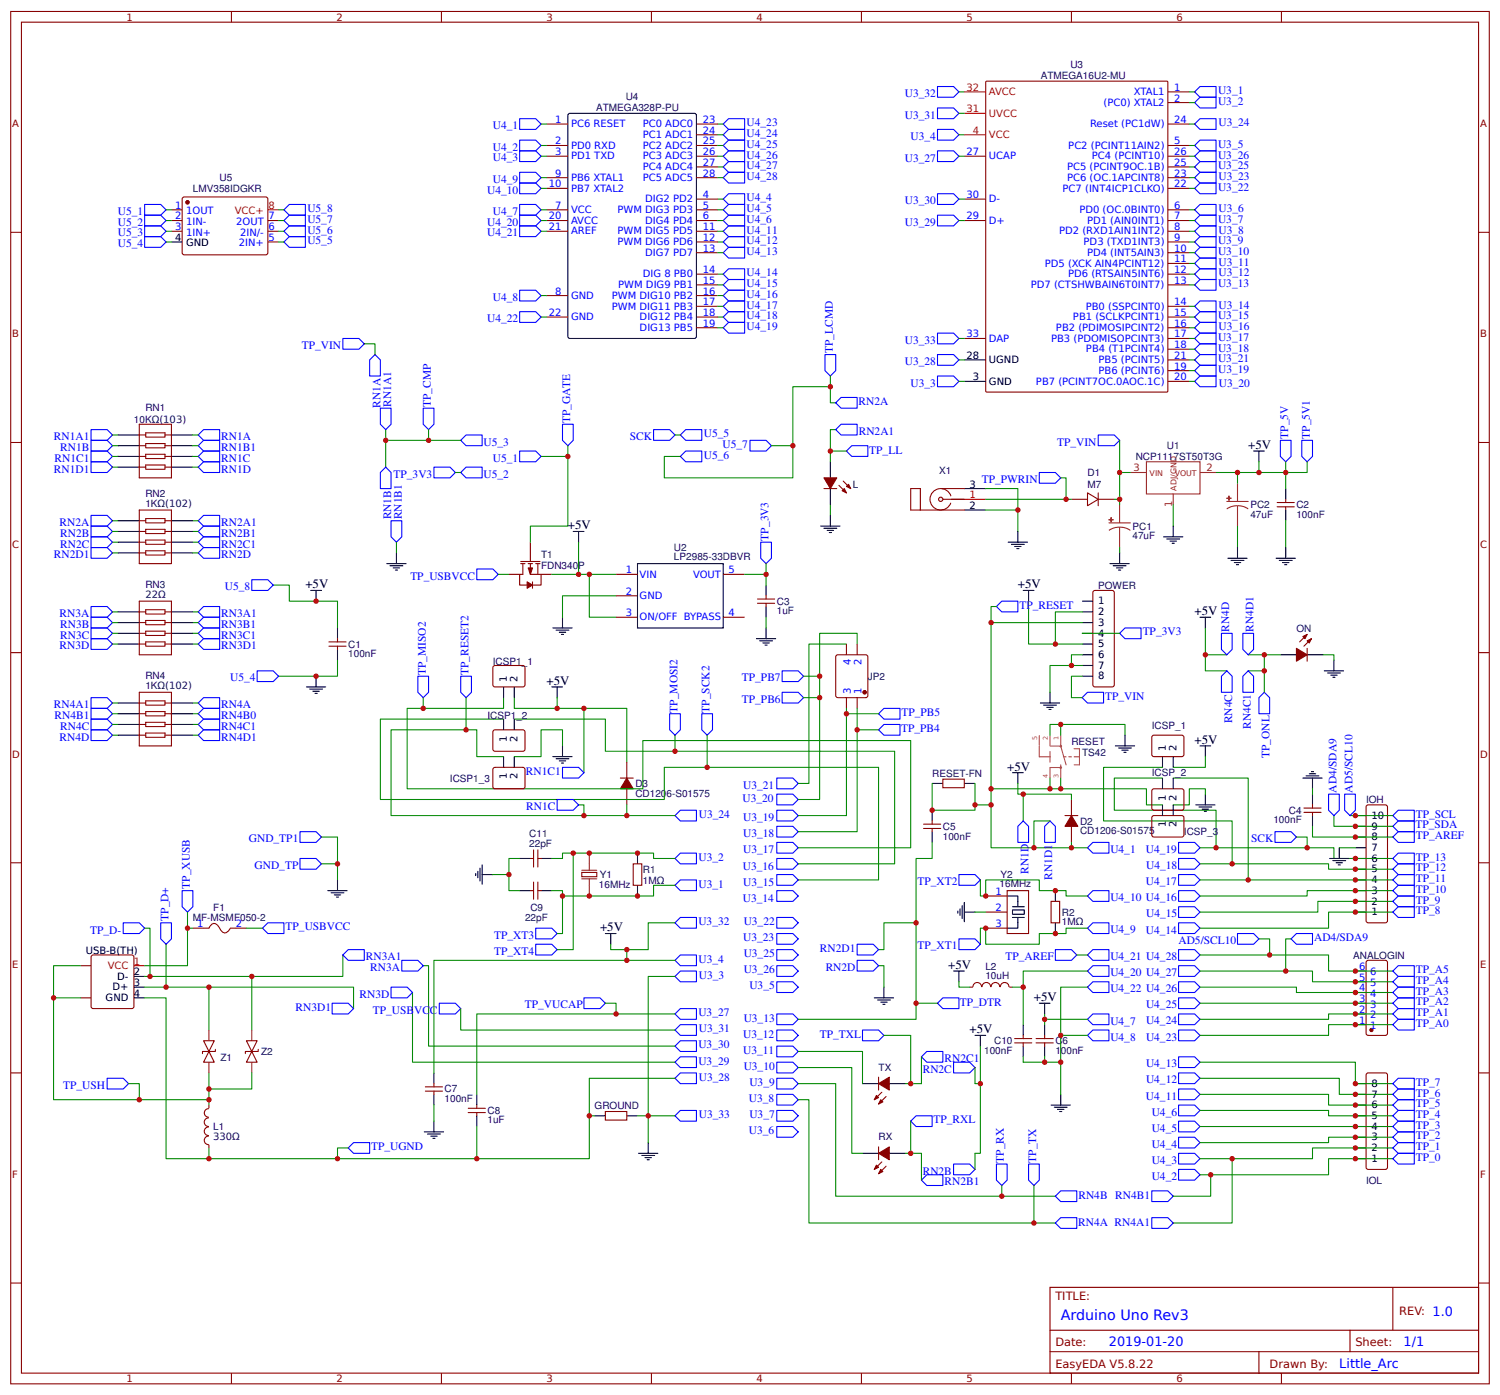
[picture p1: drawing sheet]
<svg xmlns="http://www.w3.org/2000/svg" width="370mm" height="344mm" viewBox="0 0 370 344" stroke-linecap="round" stroke-linejoin="round" font-family="sans-serif">
<defs><g id="words">
<text font-size="3.5" fill="#00f" x="261.9" y="325.6">Arduino Uno Rev3</text>
<g font-size="3.2">
<text x="308.2" y="110.8">+5V</text>
<text x="140.2" y="130.6">+5V</text>
<text x="75.4" y="145.2">+5V</text>
<text x="251.4" y="145.2">+5V</text>
<text x="295" y="151.8">+5V</text>
<text x="134.9" y="169">+5V</text>
<text x="295" y="183.5">+5V</text>
<text x="248.7" y="190.2">+5V</text>
<text x="148.2" y="229.8">+5V</text>
<text x="234.2" y="239.1">+5V</text>
<text x="255.3" y="247">+5V</text>
<text x="239.4" y="255">+5V</text>
</g>
<g font-size="3.2" fill="#00f">
<text x="273.8" y="332.2">2019-01-20</text>
<text x="346.6" y="332.2">1/1</text>
<text x="330.7" y="337.5">Little_Arc</text>
</g>
<g font-size="2.8" fill="#00f">
<text x="223.4" y="24">U3_32</text>
<text x="300.8" y="23.2">U3_1</text>
<text x="223.4" y="29.3">U3_31</text>
<text x="300.8" y="25.9">U3_2</text>
<text x="121.7" y="31.9">U4_1</text>
<text x="184.4" y="31.2">U4_23</text>
<text x="184.4" y="33.8">U4_24</text>
<text x="224.8" y="34.6">U3_4</text>
<text x="300.9" y="31.2">U3_24</text>
<text x="121.7" y="37.2">U4_2</text>
<text x="121.7" y="39.8">U4_3</text>
<text x="184.4" y="39.1">U4_26</text>
<text x="184.4" y="36.5">U4_25</text>
<text x="184.4" y="41.8">U4_27</text>
<text x="223.4" y="39.9">U3_27</text>
<text x="300.8" y="41.8">U3_25</text>
<text x="300.8" y="39.1">U3_26</text>
<text x="300.8" y="36.5">U3_5</text>
<text x="120.3" y="47.8">U4_10</text>
<text x="121.7" y="45.1">U4_9</text>
<text x="184.4" y="44.4">U4_28</text>
<text x="300.8" y="47.1">U3_22</text>
<text x="300.9" y="44.4">U3_23</text>
<text x="29.1" y="53.1">U5_1</text>
<text x="75.9" y="52.4">U5_8</text>
<text x="121.7" y="53.1">U4_7</text>
<text x="184.4" y="52.4">U4_5</text>
<text x="184.4" y="49.7">U4_4</text>
<text x="223.4" y="50.5">U3_30</text>
<text x="300.9" y="52.4">U3_6</text>
<text x="29.1" y="58.4">U5_3</text>
<text x="29.1" y="55.7">U5_2</text>
<text x="75.9" y="55">U5_7</text>
<text x="75.9" y="57.6">U5_6</text>
<text x="120.3" y="55.7">U4_20</text>
<text x="120.3" y="58.4">U4_21</text>
<text x="184.4" y="57.6">U4_11</text>
<text x="184.4" y="55">U4_6</text>
<text x="223.4" y="55.7">U3_29</text>
<text x="300.8" y="55">U3_7</text>
<text x="300.9" y="57.6">U3_8</text>
<text x="29.1" y="61">U5_4</text>
<text x="75.9" y="60.3">U5_5</text>
<text x="184.4" y="62.9">U4_13</text>
<text x="184.4" y="60.3">U4_12</text>
<text x="300.8" y="62.9">U3_10</text>
<text x="300.8" y="60.3">U3_9</text>
<text x="300.9" y="65.6">U3_11</text>
<text x="184.4" y="70.9">U4_15</text>
<text x="184.4" y="68.2">U4_14</text>
<text x="300.8" y="70.9">U3_13</text>
<text x="300.9" y="68.2">U3_12</text>
<text x="121.7" y="74.2">U4_8</text>
<text x="184.4" y="73.5">U4_16</text>
<text x="184.4" y="76.2">U4_17</text>
<text x="300.9" y="76.2">U3_14</text>
<text x="120.3" y="79.5">U4_22</text>
<text x="184.4" y="78.8">U4_18</text>
<text x="184.4" y="81.5">U4_19</text>
<text x="300.8" y="78.8">U3_15</text>
<text x="300.9" y="81.5">U3_16</text>
<text x="74.5" y="86.2">TP_VIN</text>
<text x="205.7" y="87.1" transform="rotate(-90 205.7 87.1)">TP_LCMD</text>
<text x="223.4" y="84.9">U3_33</text>
<text x="300.8" y="84.1">U3_17</text>
<text x="300.8" y="89.4">U3_21</text>
<text x="300.8" y="86.7">U3_18</text>
<text x="223.4" y="90.1">U3_28</text>
<text x="224.8" y="95.4">U3_3</text>
<text x="300.8" y="92">U3_19</text>
<text x="301" y="95.4">U3_20</text>
<text x="93.9" y="100.6" transform="rotate(-90 93.9 100.6)">RN1A</text>
<text x="96.6" y="100.3" transform="rotate(-90 96.6 100.3)">RN1A1</text>
<text x="106.4" y="100.5" transform="rotate(-90 106.4 100.5)">TP_CMP</text>
<text x="212" y="100">RN2A</text>
<text x="140.8" y="104.5" transform="rotate(-90 140.8 104.5)">TP_GATE</text>
<text x="173.8" y="107.9">U5_5</text>
<text x="212.1" y="107.3">RN2A1</text>
<text x="13.3" y="108.7">RN1A1</text>
<text x="13.5" y="114">RN1C1</text>
<text x="14.9" y="111.3">RN1B</text>
<text x="54.6" y="108.7">RN1A</text>
<text x="54.6" y="114">RN1C</text>
<text x="54.6" y="111.3">RN1B1</text>
<text x="119.4" y="109.9">U5_3</text>
<text x="121.7" y="113.9">U5_1</text>
<text x="155.5" y="108.7">SCK</text>
<text x="173.8" y="113.2">U5_6</text>
<text x="178.4" y="110.6">U5_7</text>
<text x="214.7" y="112">TP_LL</text>
<text x="261.1" y="110">TP_VIN</text>
<text x="318.1" y="108.3" transform="rotate(-90 318.1 108.3)">TP_5V</text>
<text x="323.4" y="108.3" transform="rotate(-90 323.4 108.3)">TP_5V1</text>
<text x="13.3" y="116.6">RN1D1</text>
<text x="54.6" y="116.6">RN1D</text>
<text x="97.2" y="117.9">TP_3V3</text>
<text x="119.4" y="117.9">U5_2</text>
<text x="242.4" y="119.2">TP_PWRIN</text>
<text x="14.7" y="129.8">RN2A</text>
<text x="54.6" y="129.8">RN2A1</text>
<text x="96.6" y="128.2" transform="rotate(-90 96.6 128.2)">RN1B</text>
<text x="99.2" y="128.1" transform="rotate(-90 99.2 128.1)">RN1B1</text>
<text x="13.3" y="137.8">RN2D1</text>
<text x="14.9" y="132.5">RN2B</text>
<text x="14.9" y="135.1">RN2C</text>
<text x="54.6" y="132.5">RN2B1</text>
<text x="54.6" y="135.1">RN2C1</text>
<text x="54.6" y="137.8">RN2D</text>
<text x="189.7" y="133.4" transform="rotate(-90 189.7 133.4)">TP_3V3</text>
<text x="101.3" y="143.1">TP_USBVCC</text>
<text x="55.5" y="145.7">U5_8</text>
<text x="14.7" y="152.3">RN3A</text>
<text x="14.9" y="155">RN3B</text>
<text x="54.6" y="152.3">RN3A1</text>
<text x="54.6" y="155">RN3B1</text>
<text x="251.8" y="150.2">TP_RESET</text>
<text x="303.5" y="155.9" transform="rotate(-90 303.5 155.9)">RN4D</text>
<text x="309.6" y="155.9" transform="rotate(-90 309.6 155.9)">RN4D1</text>
<text x="14.7" y="160.3">RN3D</text>
<text x="14.9" y="157.6">RN3C</text>
<text x="54.6" y="157.6">RN3C1</text>
<text x="54.6" y="160.3">RN3D1</text>
<text x="282.2" y="156.8">TP_3V3</text>
<text x="105.1" y="166.6" transform="rotate(-90 105.1 166.6)">TP_MISO2</text>
<text x="115.7" y="166.6" transform="rotate(-90 115.7 166.6)">TP_RESET2</text>
<text x="56.9" y="168.2">U5_4</text>
<text x="183.2" y="173.4">TP_PB6</text>
<text x="183.2" y="168.2">TP_PB7</text>
<text x="272.9" y="172.7">TP_VIN</text>
<text x="13.3" y="174.8">RN4A1</text>
<text x="13.5" y="177.5">RN4B1</text>
<text x="54.6" y="174.8">RN4A</text>
<text x="54.6" y="177.5">RN4B0</text>
<text x="167.3" y="175.9" transform="rotate(-90 167.3 175.9)">TP_MOSI2</text>
<text x="175.2" y="175.9" transform="rotate(-90 175.2 175.9)">TP_SCK2</text>
<text x="222.6" y="176.7">TP_PB5</text>
<text x="304.3" y="178.5" transform="rotate(-90 304.3 178.5)">RN4C</text>
<text x="308.9" y="179.9" transform="rotate(-90 308.9 179.9)">RN4C1</text>
<text x="14.7" y="182.7">RN4D</text>
<text x="14.9" y="180.1">RN4C</text>
<text x="54.6" y="180.1">RN4C1</text>
<text x="54.6" y="182.7">RN4D1</text>
<text x="222.5" y="180.7">TP_PB4</text>
<text x="129.9" y="191.3">RN1C1</text>
<text x="313.5" y="187" transform="rotate(-90 313.5 187)">TP_ONL</text>
<text x="183.4" y="197.9">U3_20</text>
<text x="183.5" y="194.7">U3_21</text>
<text x="330" y="195.6" transform="rotate(-90 330 195.6)">AD4/SDA9</text>
<text x="334" y="195.6" transform="rotate(-90 334 195.6)">AD5/SCL10</text>
<text x="130" y="199.9">RN1C</text>
<text x="172.6" y="201.8">U3_24</text>
<text x="183.5" y="202.7">U3_19</text>
<text x="349.6" y="201.8">TP_SCL</text>
<text x="61.4" y="207.9">GND_TP1</text>
<text x="183.5" y="206.6">U3_18</text>
<text x="309" y="207.9">SCK</text>
<text x="349.6" y="204.4">TP_SDA</text>
<text x="349.7" y="207.1">TP_AREF</text>
<text x="62.9" y="214.5">GND_TP</text>
<text x="172.5" y="212.4">U3_2</text>
<text x="183.4" y="214.6">U3_16</text>
<text x="183.5" y="210.6">U3_17</text>
<text x="254" y="215.7" transform="rotate(-90 254 215.7)">RN1D</text>
<text x="274.2" y="210.5">U4_1</text>
<text x="283" y="210.5">U4_19</text>
<text x="283.1" y="214.5">U4_18</text>
<text x="349.6" y="212.4">TP_13</text>
<text x="349.6" y="215">TP_12</text>
<text x="46.9" y="219.3" transform="rotate(-90 46.9 219.3)">TP_XUSB</text>
<text x="172.5" y="219">U3_1</text>
<text x="183.5" y="218.5">U3_15</text>
<text x="226.6" y="218.4">TP_XT2</text>
<text x="259.8" y="217.1" transform="rotate(-90 259.8 217.1)">RN1D1</text>
<text x="283" y="218.5">U4_17</text>
<text x="349.6" y="217.7">TP_11</text>
<text x="349.6" y="220.3">TP_10</text>
<text x="41.6" y="227.2" transform="rotate(-90 41.6 227.2)">TP_D+</text>
<text x="183.4" y="222.5">U3_14</text>
<text x="274.2" y="222.4">U4_10 U4_16</text>
<text x="283.1" y="226.4">U4_15</text>
<text x="349.6" y="223">TP_9</text>
<text x="349.6" y="225.6">TP_8</text>
<text x="22.2" y="230.4">TP_D-</text>
<text x="70.5" y="229.6">TP_USBVCC</text>
<text x="122.1" y="231.7">TP_XT3</text>
<text x="172.5" y="228.3">U3_32</text>
<text x="183.5" y="232.3">U3_23</text>
<text x="183.6" y="228.3">U3_22</text>
<text x="274.2" y="230.3">U4_9</text>
<text x="283" y="230.4">U4_14</text>
<text x="291" y="233">AD5/SCL10</text>
<text x="324.5" y="232.3">AD4/SDA9</text>
<text x="90.4" y="237">RN3A1</text>
<text x="91.4" y="239.6">RN3A</text>
<text x="122.1" y="235.6">TP_XT4</text>
<text x="172.5" y="237.6">U3_4</text>
<text x="183.6" y="236.2">U3_25</text>
<text x="202.5" y="234.9">RN2D1</text>
<text x="203.9" y="239.6">RN2D</text>
<text x="226.6" y="234.3">TP_XT1</text>
<text x="248.3" y="237">TP_AREF</text>
<text x="274.2" y="236.9">U4_21 U4_28</text>
<text x="172.6" y="241.5">U3_3</text>
<text x="183.6" y="240.2">U3_26</text>
<text x="185.1" y="244.2">U3_5</text>
<text x="274.2" y="244.9">U4_22 U4_26</text>
<text x="274.2" y="240.9">U4_20 U4_27</text>
<text x="349.7" y="245.5">TP_A3</text>
<text x="349.7" y="242.8">TP_A4</text>
<text x="349.7" y="240.2">TP_A5</text>
<text x="73" y="249.4">RN3D1</text>
<text x="88.8" y="246.2">RN3D</text>
<text x="92.1" y="250.2">TP_USBVCC</text>
<text x="129.6" y="248.9">TP_VUCAP</text>
<text x="172.5" y="250.8">U3_27</text>
<text x="237" y="248.1">TP_DTR</text>
<text x="283" y="248.8">U4_25</text>
<text x="349.7" y="250.7">TP_A1</text>
<text x="349.7" y="248.1">TP_A2</text>
<text x="172.6" y="254.8">U3_31</text>
<text x="183.5" y="256.1">U3_12</text>
<text x="183.6" y="252.1">U3_13</text>
<text x="202.4" y="256.1">TP_TXL</text>
<text x="274.2" y="256.8">U4_8</text>
<text x="274.2" y="252.8">U4_7</text>
<text x="283" y="256.8">U4_23</text>
<text x="283" y="252.8">U4_24</text>
<text x="349.7" y="253.4">TP_A0</text>
<text x="172.5" y="262.7">U3_29</text>
<text x="172.5" y="258.7">U3_30</text>
<text x="183.5" y="260">U3_11</text>
<text x="233.2" y="262.1">RN2C1</text>
<text x="283" y="263.4">U4_13</text>
<text x="15.6" y="268.7">TP_USH</text>
<text x="172.6" y="266.7">U3_28</text>
<text x="183.6" y="264">U3_10</text>
<text x="185.1" y="268">U3_9</text>
<text x="227.9" y="264.8">RN2C</text>
<text x="283" y="267.4">U4_12</text>
<text x="349.6" y="267.9">TP_7</text>
<text x="172.6" y="275.9">U3_33</text>
<text x="185" y="272">U3_8</text>
<text x="185.1" y="275.9">U3_7</text>
<text x="283" y="271.3">U4_11</text>
<text x="284.4" y="275.3">U4_6</text>
<text x="349.6" y="275.9">TP_4</text>
<text x="349.6" y="273.2">TP_5</text>
<text x="349.6" y="270.6">TP_6</text>
<text x="185" y="279.9">U3_6</text>
<text x="230.5" y="277.2">TP_RXL</text>
<text x="284.4" y="279.3">U4_5</text>
<text x="349.6" y="281.2">TP_2</text>
<text x="349.6" y="278.5">TP_3</text>
<text x="91.6" y="283.9">TP_UGND</text>
<text x="247.9" y="286.9" transform="rotate(-90 247.9 286.9)">TP_RX</text>
<text x="255.9" y="286.9" transform="rotate(-90 255.9 286.9)">TP_TX</text>
<text x="284.4" y="283.2">U4_4</text>
<text x="284.4" y="287.2">U4_3</text>
<text x="349.6" y="286.5">TP_0</text>
<text x="349.6" y="283.8">TP_1</text>
<text x="227.9" y="289.9">RN2B</text>
<text x="233.2" y="292.5">RN2B1</text>
<text x="284.4" y="291.2">U4_2</text>
<text x="266.3" y="295.8">RN4B RN4B1</text>
<text x="266.3" y="302.5">RN4A RN4A1</text>
</g>
<g font-size="2.8" fill="#800">
<text x="260.6" y="320.9">TITLE:</text>
<text x="345.5" y="324.6">REV: 1.0</text>
<text x="260.6" y="332.2">Date:</text>
<text x="334.7" y="332.2">Sheet:</text>
<text x="260.6" y="337.5">EasyEDA V5.8.22</text>
<text x="313.5" y="337.5">Drawn By:</text>
</g>
<g font-size="2.5" fill="#800">
<text x="31.2" y="5.1">1</text>
<text x="83.1" y="5.1">2</text>
<text x="134.9" y="5.1">3</text>
<text x="186.8" y="5.1">4</text>
<text x="238.7" y="5.1">5</text>
<text x="290.5" y="5.1">6</text>
<text x="3" y="31.4">A</text>
<text x="365.5" y="31.4">A</text>
<text x="3" y="83.3">B</text>
<text x="365.5" y="83.3">B</text>
<text x="3" y="135.1">C</text>
<text x="365.5" y="135.1">C</text>
<text x="3" y="187">D</text>
<text x="365.5" y="187">D</text>
<text x="3" y="238.8">E</text>
<text x="365.5" y="238.8">E</text>
<text x="3" y="290.7">F</text>
<text x="365.5" y="290.7">F</text>
<text x="31.2" y="341.1">1</text>
<text x="83.1" y="341.1">2</text>
<text x="134.9" y="341.1">3</text>
<text x="186.8" y="341.1">4</text>
<text x="238.7" y="341.1">5</text>
<text x="290.5" y="341.1">6</text>
</g>
<g font-size="2.5" fill="#000080">
<text x="264.3" y="16.8">U3</text>
<text x="257" y="19.5">ATMEGA16U2-MU</text>
<text x="147.2" y="27.4">ATMEGA328P-PU</text>
<text x="154.5" y="24.8">U4</text>
<text x="47.6" y="47.3">LMV358IDGKR</text>
<text x="54.2" y="44.6">U5</text>
<text x="35.9" y="101.5">RN1</text>
<text x="33.1" y="104.3">10KΩ(103)</text>
<text x="280.5" y="113.6">NCP1117ST50T3G</text>
<text x="288.1" y="110.8">U1</text>
<text x="231.9" y="117">X1</text>
<text x="268.6" y="117.5">D1</text>
<text x="35.9" y="125.1">1KΩ(102)</text>
<text x="35.9" y="122.7">RN2</text>
<text x="210.6" y="120.4">L</text>
<text x="268.6" y="120.5">M7</text>
<text x="308.8" y="125.4">PC2</text>
<text x="320.1" y="125.4">C2</text>
<text x="279.7" y="130.7">PC1</text>
<text x="308.8" y="127.8">47uF</text>
<text x="320.1" y="127.8">100nF</text>
<text x="133.6" y="137.7">T1</text>
<text x="166.4" y="135.9">U2</text>
<text x="279.7" y="133.1">47uF</text>
<text x="133.6" y="140.3">FDN340P</text>
<text x="166.4" y="138.3">LP2985-33DBVR</text>
<text x="35.9" y="147.6">22Ω</text>
<text x="35.9" y="145.2">RN3</text>
<text x="191.8" y="149.2">C3</text>
<text x="271.2" y="145.3">POWER</text>
<text x="191.8" y="151.6">1uF</text>
<text x="320.1" y="155.9">ON</text>
<text x="86" y="159.8">C1</text>
<text x="35.9" y="167.7">RN4</text>
<text x="86" y="162">100nF</text>
<text x="121.7" y="164.1">ICSP1_1</text>
<text x="214.3" y="167.8">JP2</text>
<text x="35.9" y="170">1KΩ(102)</text>
<text x="120.4" y="177.3">ICSP1_2</text>
<text x="284.4" y="179.9">ICSP_1</text>
<text x="264.6" y="183.9">RESET</text>
<text x="230.2" y="191.6">RESET-FN</text>
<text x="267.2" y="186.6">TS42</text>
<text x="284.4" y="191.6">ICSP_2</text>
<text x="111.1" y="192.9">ICSP1_3</text>
<text x="156.9" y="196.6">CD1206-S01575</text>
<text x="156.9" y="194.2">D3</text>
<text x="266.7" y="203.5">D2</text>
<text x="314.5" y="203.2">100nF</text>
<text x="318.3" y="200.8">C4</text>
<text x="337.3" y="198.2">IOH</text>
<text x="130.7" y="208.9">22pF</text>
<text x="130.7" y="206.6">C11</text>
<text x="232.8" y="207.2">100nF</text>
<text x="232.8" y="204.8">C5</text>
<text x="266.7" y="205.8">CD1206-S01575</text>
<text x="292.4" y="206.1">ICSP_3</text>
<text x="158.7" y="215.4">R1</text>
<text x="147.9" y="219.1">16MHz</text>
<text x="148.1" y="216.7">Y1</text>
<text x="158.7" y="218.1">1MΩ</text>
<text x="246.8" y="219">16MHz</text>
<text x="247" y="216.6">Y2</text>
<text x="47.6" y="227.4">MF-MSMF050-2</text>
<text x="52.7" y="224.7">F1</text>
<text x="129.6" y="227.4">22pF</text>
<text x="131" y="224.7">C9</text>
<text x="262.2" y="225.9">R2</text>
<text x="262.2" y="228.3">1MΩ</text>
<text x="243.3" y="239.5">L2</text>
<text x="334.2" y="236.6">ANALOGIN</text>
<text x="243.3" y="241.7">10uH</text>
<text x="245.5" y="257.7">C10</text>
<text x="260.6" y="257.7">C6</text>
<text x="54.4" y="261.7">Z1</text>
<text x="64.5" y="260.3">Z2</text>
<text x="243" y="260.1">100nF</text>
<text x="260.6" y="260.1">100nF</text>
<text x="109.8" y="269.6">C7</text>
<text x="217" y="264.4">TX</text>
<text x="109.8" y="272">100nF</text>
<text x="120.4" y="274.9">C8</text>
<text x="146.8" y="273.8">GROUND</text>
<text x="52.7" y="281.3">330Ω</text>
<text x="52.7" y="278.9">L1</text>
<text x="120.4" y="277.1">1uF</text>
<text x="217" y="281.4">RX</text>
<text x="337.3" y="292.2">IOL</text>
</g>
<g font-size="2.5" fill="#f00">
<text x="238.7" y="22.4">32</text>
<text x="244.2" y="23.5">AVCC</text>
<text x="238.7" y="27.7">31</text>
<text x="244.2" y="28.8">UVCC</text>
<text x="240.3" y="33">4</text>
<text x="244.2" y="34.1">VCC</text>
<text x="58" y="52.8">VCC+</text>
<text x="66.3" y="51.5">8</text>
<text x="239.4" y="123">1</text>
<text x="26.6" y="239.1">VCC</text>
<text x="33.1" y="238">1</text>
</g>
<g font-size="2.5" fill="#00f">
<text x="280" y="23.5">XTAL1</text>
<text x="290" y="22.4">1</text>
<text x="272.5" y="26.1">(PC0) XTAL2</text>
<text x="290" y="25.1">2</text>
<text x="137.1" y="30.3">1</text>
<text x="137.1" y="35.6">2</text>
<text x="141" y="31.4">PC6 RESET</text>
<text x="158.7" y="31.4">PC0 ADC0</text>
<text x="158.7" y="34.1">PC1 ADC1</text>
<text x="173.6" y="30.3">23</text>
<text x="173.6" y="33">24</text>
<text x="173.6" y="35.6">25</text>
<text x="269.2" y="31.4">Reset (PC1dW)</text>
<text x="290" y="35.6">5</text>
<text x="290" y="30.3">24</text>
<text x="137.1" y="38.3">3</text>
<text x="141" y="36.7">PD0 RXD</text>
<text x="141" y="39.3">PD1 TXD</text>
<text x="158.7" y="36.7">PC2 ADC2</text>
<text x="158.7" y="39.3">PC3 ADC3</text>
<text x="158.7" y="42">PC4 ADC4</text>
<text x="173.6" y="38.3">26</text>
<text x="173.6" y="40.9">27</text>
<text x="238.7" y="38.3">27</text>
<text x="244.2" y="39.3">UCAP</text>
<text x="263.5" y="42">PC5 (PCINT9OC.1B)</text>
<text x="263.8" y="36.7">PC2 (PCINT11AIN2)</text>
<text x="269.7" y="39.3">PC4 (PCINT10)</text>
<text x="290" y="38.3">26</text>
<text x="290" y="40.9">25</text>
<text x="135.5" y="46.2">10</text>
<text x="137.1" y="43.6">9</text>
<text x="141" y="44.6">PB6 XTAL1</text>
<text x="141" y="47.3">PB7 XTAL2</text>
<text x="158.7" y="44.6">PC5 ADC5</text>
<text x="173.6" y="43.6">28</text>
<text x="262.4" y="47.3">PC7 (INT4ICP1CLKO)</text>
<text x="263.5" y="44.6">PC6 (OC.1APCINT8)</text>
<text x="290" y="43.6">23</text>
<text x="290" y="46.2">22</text>
<text x="43.3" y="51.5">1</text>
<text x="46" y="52.8">1OUT</text>
<text x="137.1" y="51.5">7</text>
<text x="141" y="52.6">VCC</text>
<text x="152.5" y="52.6">PWM DIG3 PD3</text>
<text x="159.3" y="49.9">DIG2 PD2</text>
<text x="173.6" y="48.9">4</text>
<text x="173.6" y="51.5">5</text>
<text x="238.7" y="48.9">30</text>
<text x="244.2" y="49.9">D-</text>
<text x="266.5" y="52.6">PD0 (OC.0BINT0)</text>
<text x="290" y="51.5">6</text>
<text x="43.3" y="54.2">2</text>
<text x="43.3" y="56.8">3</text>
<text x="46" y="55.5">1IN-</text>
<text x="46" y="58.1">1IN+</text>
<text x="58.3" y="55.5">2OUT</text>
<text x="59.3" y="58.1">2IN/-</text>
<text x="66.3" y="59.5">5</text>
<text x="66.3" y="56.8">6</text>
<text x="66.3" y="54.2">7</text>
<text x="135.5" y="54.2">20</text>
<text x="135.5" y="56.8">21</text>
<text x="141" y="55.2">AVCC</text>
<text x="141" y="57.9">AREF</text>
<text x="152.5" y="57.9">PWM DIG5 PD5</text>
<text x="159.3" y="55.2">DIG4 PD4</text>
<text x="173.6" y="54.2">6</text>
<text x="173.6" y="56.8">11</text>
<text x="173.6" y="59.5">12</text>
<text x="238.7" y="54.2">29</text>
<text x="244.2" y="55.2">D+</text>
<text x="261.5" y="57.9">PD2 (RXD1AIN1INT2)</text>
<text x="268.4" y="55.2">PD1 (AIN0INT1)</text>
<text x="290" y="54.2">7</text>
<text x="290" y="56.8">8</text>
<text x="290" y="59.5">9</text>
<text x="58.9" y="60.8">2IN+</text>
<text x="152.5" y="60.5">PWM DIG6 PD6</text>
<text x="159.3" y="63.2">DIG7 PD7</text>
<text x="173.6" y="62.1">13</text>
<text x="258" y="65.8">PD5 (XCK AIN4PCINT12)</text>
<text x="267.6" y="60.5">PD3 (TXD1INT3)</text>
<text x="268.4" y="63.2">PD4 (INT5AIN3)</text>
<text x="290" y="62.1">10</text>
<text x="290" y="64.7">11</text>
<text x="152.7" y="71.1">PWM DIG9 PB1</text>
<text x="158.7" y="68.4">DIG 8 PB0</text>
<text x="173.6" y="67.4">14</text>
<text x="173.6" y="70">15</text>
<text x="254.6" y="71.1">PD7 (CTSHWBAIN6T0INT7)</text>
<text x="263.8" y="68.4">PD6 (RTSAIN5INT6)</text>
<text x="290" y="67.4">12</text>
<text x="290" y="70">13</text>
<text x="135.5" y="78">22</text>
<text x="137.1" y="72.7">8</text>
<text x="141" y="73.7">GND</text>
<text x="151.1" y="73.7">PWM DIG10 PB2</text>
<text x="151.1" y="76.4">PWM DIG11 PB3</text>
<text x="173.6" y="72.7">16</text>
<text x="173.6" y="75.3">17</text>
<text x="173.6" y="78">18</text>
<text x="268.1" y="76.4">PB0 (SSPCINT0)</text>
<text x="290" y="75.3">14</text>
<text x="290" y="78">15</text>
<text x="141" y="79">GND</text>
<text x="158" y="79">DIG12 PB4</text>
<text x="158" y="81.7">DIG13 PB5</text>
<text x="173.6" y="80.6">19</text>
<text x="238.7" y="83.3">33</text>
<text x="260.8" y="81.7">PB2 (PDIMOSIPCINT2)</text>
<text x="265" y="79">PB1 (SCLKPCINT1)</text>
<text x="290" y="80.6">16</text>
<text x="290" y="83.3">17</text>
<text x="244.2" y="84.3">DAP</text>
<text x="259.6" y="84.3">PB3 (PDOMISOPCINT3)</text>
<text x="268.2" y="87">PB4 (T1PCINT4)</text>
<text x="271.3" y="89.6">PB5 (PCINT5)</text>
<text x="290" y="85.9">18</text>
<text x="290" y="88.6">21</text>
<text x="255.8" y="94.9">PB7 (PCINT7OC.0AOC.1C)</text>
<text x="271.3" y="92.3">PB6 (PCINT6)</text>
<text x="290" y="91.2">19</text>
<text x="290" y="93.8">20</text>
<text x="154.5" y="141.5">1</text>
<text x="158" y="142.5">VIN</text>
<text x="171.2" y="142.5">VOUT</text>
<text x="179.9" y="141.5">5</text>
<text x="154.5" y="146.8">2</text>
<text x="158" y="147.8">GND</text>
<text x="154.5" y="152.1">3</text>
<text x="158" y="153.1">ON/OFF BYPASS</text>
<text x="179.9" y="152.1">4</text>
<text x="210.1" y="164.1" transform="rotate(-90 210.1 164.1)">4</text>
<text x="212.7" y="164.1" transform="rotate(-90 212.7 164.1)">2</text>
<text x="210.1" y="171.2" transform="rotate(-90 210.1 171.2)">3</text>
<text x="212.7" y="171.2" transform="rotate(-90 212.7 171.2)">1</text>
<text x="245.8" y="220.8">1</text>
<text x="245.8" y="224.8">2</text>
<text x="48.7" y="228.8">1</text>
<text x="58.2" y="228.8">2</text>
<text x="245.8" y="228.8">3</text>
<text x="335.6" y="239.4">6</text>
<text x="335.6" y="244.7">4</text>
<text x="335.6" y="242">5</text>
<text x="338.3" y="246">4</text>
<text x="338.3" y="243.3">5</text>
<text x="338.3" y="240.7">6</text>
<text x="335.6" y="250">2</text>
<text x="335.6" y="247.3">3</text>
<text x="338.3" y="251.3">2</text>
<text x="338.3" y="248.6">3</text>
<text x="335.6" y="252.6">1</text>
<text x="338.3" y="253.9">1</text>
</g>
<g font-size="2.5">
<text x="43.3" y="59.5">4</text>
<text x="46" y="60.8">GND</text>
<text x="238.7" y="88.6">28</text>
<text x="244.2" y="89.6">UGND</text>
<text x="240.3" y="93.8">3</text>
<text x="244.2" y="94.9">GND</text>
<text x="239.4" y="120.3">3</text>
<text x="239.4" y="125.6">2</text>
<text x="271.2" y="149.1">1</text>
<text x="271.2" y="151.8">2</text>
<text x="271.2" y="154.4">3</text>
<text x="271.2" y="157.1">4</text>
<text x="271.2" y="159.7">5</text>
<text x="271.2" y="162.4">6</text>
<text x="271.2" y="165">7</text>
<text x="271.2" y="167.7">8</text>
<text x="125.1" y="168.2" transform="rotate(-90 125.1 168.2)">1</text>
<text x="127.8" y="168.2" transform="rotate(-90 127.8 168.2)">2</text>
<text x="125.1" y="183" transform="rotate(-90 125.1 183)">1</text>
<text x="127.8" y="183" transform="rotate(-90 127.8 183)">2</text>
<text x="287.9" y="185.4" transform="rotate(-90 287.9 185.4)">1</text>
<text x="290.5" y="185.4" transform="rotate(-90 290.5 185.4)">2</text>
<text x="125.1" y="192.3" transform="rotate(-90 125.1 192.3)">1</text>
<text x="127.8" y="192.3" transform="rotate(-90 127.8 192.3)">2</text>
<text x="287.9" y="197.5" transform="rotate(-90 287.9 197.5)">1</text>
<text x="290.5" y="197.5" transform="rotate(-90 290.5 197.5)">2</text>
<text x="338.7" y="202.1">10</text>
<text x="287.9" y="204.2" transform="rotate(-90 287.9 204.2)">1</text>
<text x="290.5" y="204.2" transform="rotate(-90 290.5 204.2)">2</text>
<text x="338.7" y="210">7</text>
<text x="338.7" y="207.4">8</text>
<text x="338.7" y="204.7">9</text>
<text x="338.7" y="215.3">5</text>
<text x="338.7" y="212.6">6</text>
<text x="338.7" y="220.6">3</text>
<text x="338.7" y="217.9">4</text>
<text x="338.7" y="225.9">1</text>
<text x="338.7" y="223.2">2</text>
<text x="21.2" y="235.5">USB-B(TH)</text>
<text x="27.8" y="244.4">D+</text>
<text x="29" y="241.7">D-</text>
<text x="33.1" y="240.7">2</text>
<text x="33.1" y="243.3">3</text>
<text x="33.1" y="246">4</text>
<text x="26.1" y="247">GND</text>
<text x="338.7" y="268.2">8</text>
<text x="338.7" y="273.5">6</text>
<text x="338.7" y="270.9">7</text>
<text x="338.7" y="281.4">3</text>
<text x="338.7" y="278.8">4</text>
<text x="338.7" y="276.1">5</text>
<text x="338.7" y="286.7">1</text>
<text x="338.7" y="284.1">2</text>
</g>
<g font-size="2.5" fill="#8d2323">
<text x="279.9" y="116.3">3</text>
<text x="297.9" y="116.3">2</text>
<text x="289.5" y="125.1" transform="rotate(-90 289.5 125.1)">1</text>
</g>
<g font-size="1.9" fill="#8d2323">
<text x="283.9" y="117.4">VIN</text>
<text x="290.1" y="117.4">VOUT</text>
<text x="290.5" y="121.1" transform="rotate(-90 290.5 121.1)">ADJ/GND</text>
</g>
<g font-size="1.6" fill="#a54b4b">
<text x="256.1" y="182.5" transform="rotate(-90 256.1 182.5)">5</text>
<text x="258.8" y="182.5" transform="rotate(-90 258.8 182.5)">2</text>
<text x="261.4" y="182.5" transform="rotate(-90 261.4 182.5)">1</text>
<text x="258.8" y="192" transform="rotate(-90 258.8 192)">4</text>
<text x="261.4" y="192" transform="rotate(-90 261.4 192)">3</text>
</g>
</g></defs>
<g fill="none" stroke="#800" stroke-width=".26">
<path d="M2.6 2.8h365.2v338.7h-365.2zM5.3 5.5h359.8v333.4h-359.8zM57.1 2.8v2.7M109 2.8v2.7M160.9 2.8v2.7M212.7 2.8v2.7M264.6 2.8v2.7M316.4 2.8v2.7M134.9 35.9h5.3M134.9 38.5h5.3M134.9 30.6h5.3M172 35.9h5.3"/>
<path d="M172 38.5h5.3M172 30.6h5.3M172 33.3h5.3M238.1 38.5h5.3M243.5 20.1l44.6-.1 .3 .2v76.3l-.1 .2-44.6 .1-.2-.2-.1-76.3zM288.4 22.7h5.3M288.4 25.3h5.3M288.4 35.9h5.3M288.4 38.5h5.3M288.4 30.6h5.3M2.6 57.3h2.7M42.3 54.4h2.7"/>
<path d="M42.3 57.1h2.7M42.3 51.8h2.7M45.2 48.7h20.7l.2 .4v13.5l-.5 .3-20.4-.1-.2-.4v-13.3zM66.1 54.4h2.7M66.1 57.1h2.7M66.1 59.7h2.7M134.9 43.8h5.3M134.9 46.5h5.3M134.9 54.4h5.3M134.9 57.1h5.3M134.9 51.8h5.3M172 41.2h5.3"/>
<path d="M172 43.8h5.3M172 54.4h5.3M172 57.1h5.3M172 49.1h5.3M172 51.8h5.3M172 59.7h5.3M238.1 54.4h5.3M238.1 49.1h5.3M288.4 41.2h5.3M288.4 43.8h5.3M288.4 46.5h5.3M288.4 54.4h5.3"/>
<path d="M288.4 57.1h5.3M288.4 51.8h5.3M288.4 59.7h5.3M365.1 57.3h2.7M134.9 78.2h5.3M134.9 72.9h5.3M172 75.6h5.3M172 78.2h5.3M172 62.4h5.3M172 67.7h5.3M172 70.3h5.3M172 72.9h5.3"/>
<path d="M288.4 75.6h5.3M288.4 78.2h5.3M288.4 62.4h5.3M288.4 65h5.3M288.4 67.7h5.3M288.4 70.3h5.3M172 80.9h5.3M238.1 83.5h5.3M288.4 80.9h5.3M288.4 83.5h5.3M288.4 86.2h5.3M288.4 88.8h5.3"/>
<path d="M288.4 91.5h5.3M288.4 94.1h5.3M2.6 109.2h2.7M365.1 109.2h2.7M128.6 138.6h4.7M128.6 139.1h1M129.1 139.1v2.6h-.8v2.7h1.9M130.4 139.1h1.1M131 139.1v2.6h2.6M131 133.8v4.8M132.3 139.1h1M132.8 139.1v2.6"/>
<path d="M227.3 125.9v-5.3h-2.4v5.3h13.2M232.6 120.6h5.5M232.8 123.2h5.3M264.6 123.2h4M268.6 121.6l2.6 1.6-2.6 1.6zM271.2 121.6v3.2M271.2 123.2h4M315.4 125.1h4.2M315.4 124h4.2M317.5 123.2v.8M317.5 125.1v.8M81.2 159.5h4.3"/>
<path d="M81.2 158.4h4.3M83.3 157.6v.8M83.3 159.5v.8M125.7 141.7h2.6M131.5 143.6v1.6M133.6 141.7v2.7h-2.1M133.6 141.7h2.7M152.1 141.7h5.3M152.1 147h5.3M152.1 152.3h5.3M178.6 141.7h5.3M178.6 152.3h5.3"/>
<path d="M187.1 148.9h4.2M187.1 147.8h4.2M189.2 147v.8M189.2 148.9v.8M209 158.9v2.7M211.7 158.9v2.7M270.1 145.8l4.5-.1 .3 .1 .3 .4v22.8l-.1 .3-.5 .2h-4.2l-.5-.2v-.3v-22.8zM2.6 161.1h2.7M206.6 161.7l7.2-.1 .4 .2 .1 9.8-.2 .5-7.2 .1-.5-.3v-9.8zM209 172.2v2.6M211.7 172.2v2.6M365.1 161.1h2.7"/>
<path d="M153.2 192h3.2M154.8 188v4M154.8 194.7v3.9M232.8 192.3h5.3v2.1h-5.3zM264.6 197.3v4M322 199.4h4.2M324.1 198.6v.8M337.6 198.7l4.5-.1 .3 .1 .2 .5v28v.3l-.5 .2h-4.2l-.5-.2-.1-.3v-28zM2.6 212.9h2.7M131 211.9h.8M131 219.8h.8M131.8 209.7v4.3"/>
<path d="M131.8 217.7v4.2M132.8 209.7v4.3M132.8 217.7v4.2M132.8 211.9h.8M132.8 219.8h.8M143.7 215.3h3.7v1h-3.7zM156.4 213.2h2.1v5.3h-2.1zM228.1 204.4h4.2M228.1 203.4h4.2M230.2 202.6v.8M230.2 204.4v.8M263 201.3h3.2"/>
<path d="M264.6 203.9v4M322 200.5h4.2M324.1 200.5v.8M365.1 212.9h2.7M19.8 238.3h2.7M22.8 235.7h9.7l.5 .2 .1 12.5-.3 .4-9.8 .1-.4-.3-.1-12.4zM47.6 229h4l.5-.7a1.32 1.32 0 0 1 2.1 .7l.5 .8a1.32 1.32 0 0 0 2.2-.8h4M259.6 222.4h2.1v5.3h-2.1zM334.7 239.6h2.6M337.6 237.1l4.5-.1 .3 .1 .2 .4v17.5v.2l-.5 .3h-4.2l-.5-.3-.1-.2v-17.5zM19.8 246.2h2.7M50.3 256.8h2.6l-1.3 2.7z"/>
<path d="M51.6 259.5l1.3 2.6h-2.6zM53.2 258.9v.6h-3.2v.5M60.9 256.8h2.6l-1.3 2.7zM62.2 259.5l1.3 2.6h-2.6zM63.8 258.9v.6h-3.2v.5M250.6 257.4h4.2M250.6 256.3h4.2M252.7 255.5v.8M252.7 257.4v.8M255.9 257.4h4.2M255.9 256.3h4.2M258 255.5v.8"/>
<path d="M258 257.4v.8M334.7 252.9h2.6M334.7 250.2h2.6M334.7 247.6h2.6M334.7 244.9h2.6M334.7 242.3h2.6M2.6 264.8h2.7M105 269.3h4.3M105 268.2h4.3M107.2 267.4v.8M107.2 269.3v.8M115.6 274.6h4.3"/>
<path d="M115.6 273.5h4.3M117.7 272.7v.8M117.7 274.6v.8M149.5 274.3h5.3v2.1h-5.3zM337.6 264.8h4.5h.3l.2 .5v22.8v.2l-.5 .3h-4.2l-.5-.3-.1-.2v-22.8zM365.1 264.8h2.7M2.6 316.6h2.7M259.3 317.7h105.8v21.2h-105.8zM344 317.7v10.6M365.1 316.6h2.7M57.1 338.9v2.6M109 338.9v2.6"/>
<path d="M160.9 338.9v2.6M212.7 338.9v2.6M259.3 328.3h105.8M259.3 333.6h105.8M264.6 338.9v2.6M310.9 333.6v5.3M316.4 338.9v2.6M333.4 328.3v5.3"/>
</g>
<g fill="none" stroke="#000" stroke-width=".26">
<path d="M140.5 28h30.9l.5 .2 .1 54.8-.3 .5h-30.9l-.5-.2-.1-54.8zM42.3 59.7h2.7M238.1 88.8h5.3M238.1 94.1h5.3M157.4 139.1h21.2v15.9h-21.2zM238.1 120.6h5.3M238.1 125.9h5.3M317.5 120.6v2.6M317.5 125.9v2.6M83.3 155v2.6M189.2 144.4v2.6M189.2 149.7v2.6"/>
<path d="M267.2 148.4h2.7M267.2 151h2.7M267.2 153.6h2.7M267.2 156.3h2.7M267.2 158.9h2.7M83.3 160.3v2.6M267.2 161.6h2.7M267.2 164.2h2.7M267.2 166.9h2.7M230.2 199.9v2.7M230.2 193.3h2.6M238.1 193.3h2.7"/>
<path d="M324.1 196v2.6M128.3 219.8h2.7M128.3 211.9h2.7M133.6 219.8h2.7M133.6 211.9h2.7M157.4 210.5v2.7M157.4 218.5v2.6M230.2 205.2v2.7M260.6 219.8v2.6M324.1 201.3v2.6M334.7 219.8h2.6M334.7 217.1h2.6"/>
<path d="M334.7 214.5h2.6M334.7 211.9h2.6M334.7 209.2h2.6M334.7 206.6h2.6M334.7 203.9h2.6M334.7 201.3h2.6M260.6 227.7v2.7M334.7 225.1h2.6M334.7 222.4h2.6M33.1 241h2.6M33.1 243.6h2.6M33.1 246.2h2.6"/>
<path d="M252.7 252.9v2.6M252.7 258.2v2.6M258 252.9v2.6M258 258.2v2.6M107.2 264.8v2.6M107.2 270.1v2.6M117.7 270.1v2.6M117.7 275.4v2.6M146.8 275.4h2.7M154.8 275.4h2.6M334.7 278h2.6M334.7 275.4h2.6"/>
<path d="M334.7 272.7h2.6M334.7 270.1h2.6M334.7 267.4h2.6M334.7 285.9h2.6M334.7 283.3h2.6M334.7 280.6h2.6"/>
</g>
<path d="M238.1 28h5.3M238.1 33.3h5.3M238.1 22.7h5.3M66.1 51.8h2.7M238.1 123.2h5.3M33.1 238.3h2.6" fill="none" stroke="#f00" stroke-width=".26"/>
<g fill="none" stroke="#8d2323" stroke-width=".26">
<path d="M279.1 116.6h4M283.1 114h13.2v7.9h-13.2zM296.3 116.6h4M305.6 119.2v4.5M273.8 129h5.3M276.5 130.1l1.4 .2 1.2 .6M276.5 130.1l-1.4 .2-1.3 .6M276.5 124.5v4.5M276.5 130.1v5M289.7 121.9v2.6M302.9 123.7h5.3M305.6 124.8l1.4 .2 1.2 .6"/>
<path d="M305.6 124.8l-1.4 .2-1.3 .6M305.6 124.8v5M143.7 216.9h3.7M143.7 214.8h3.7M145.5 210.5v4.3M145.5 216.9v4.2M51.6 254.2v2.6M62.2 254.2v2.6M51.6 262.1v2.7M62.2 262.1v2.7"/>
</g>
<g fill="#800" stroke="#800" stroke-width=".26">
<path d="M154.8 192l1.6 2.7h-3.2z"/>
<path d="M264.6 201.3l1.6 2.6h-3.2z"/>
<path d="M130.4 140.1h1.1l-.5 1.6z"/>
<path d="M130.2 143.6l1.3 .8-1.3 .8z"/>
<circle cx="46.3" cy="49.9" r=".4"/>
<circle cx="213.5" cy="170.8" r=".4"/>
<circle cx="338.7" cy="254.2" r=".4"/>
</g>
<g fill="#8d2323" stroke="#8d2323" stroke-width=".26">
<path d="M273.8 128.2l1.1 .1z"/>
<path d="M274.4 127.7v1.1z"/>
<path d="M302.9 123h1.1z"/>
<path d="M303.5 122.4v1.1z"/>
</g>
<circle cx="232.3" cy="123.2" r=".53" fill="#efefef" stroke="#800" stroke-width=".26"/>
<g fill="none" stroke="#800" stroke-width=".26">
<path d="M34.4 115.3h1.6M34.4 104.7h7.9v13.2h-7.9zM34.4 107.3h1.6M34.4 112.6h1.6M34.4 110h1.6M36 106.8h4.7v1.1h-4.7zM36 109.5h4.7v1h-4.7zM36 112.1h4.7v1.1h-4.7zM36 114.7h4.7v1.1h-4.7zM40.7 115.3h1.6M40.7 107.3h1.6M40.7 112.6h1.6"/>
<path d="M40.7 110h1.6M207.2 119.8l1.8 1.8M208.2 118.7l1.9 1.9M34.4 125.9h7.9v13.2h-7.9zM34.4 136.4h1.6M34.4 128.5h1.6M34.4 133.8h1.6M34.4 131.2h1.6M36 128h4.7v1h-4.7zM36 130.6h4.7v1.1h-4.7zM36 133.3h4.7v1h-4.7zM36 135.9h4.7v1.1h-4.7z"/>
<path d="M40.7 136.4h1.6M40.7 128.5h1.6M40.7 133.8h1.6M40.7 131.2h1.6M203.5 120.6h3.1M234.8 122.4a2.65 2.65 0 0 0-4-1.4 2.65 2.65 0 0 0-.1 4.3 2.65 2.65 0 0 0 4.1-1.2M34.4 148.4h7.9v13.2h-7.9zM34.4 158.9h1.6M34.4 151h1.6M34.4 156.3h1.6M34.4 153.6h1.6M36 150.5h4.7v1h-4.7z"/>
<path d="M36 153.1h4.7v1.1h-4.7zM36 155.8h4.7v1h-4.7zM36 158.4h4.7v1.1h-4.7zM40.7 158.9h1.6M40.7 151h1.6M40.7 156.3h1.6M40.7 153.6h1.6M322.8 156.6l-1.9 1.8M322.8 160v3.2M323.8 157.6l-1.8 1.9M34.4 170.8h7.9v13.3h-7.9zM34.4 173.5h1.6"/>
<path d="M34.4 178.8h1.6M34.4 176.1h1.6M36 173h4.7v1h-4.7zM36 175.6h4.7v1.1h-4.7zM36 178.2h4.7v1.1h-4.7zM40.7 173.5h1.6M40.7 178.8h1.6M40.7 176.1h1.6M122 164.3h7.4l.2 .5v4.5l-.5 .2-7.1-.1-.3-.4v-4.2zM34.4 181.4h1.6M36 180.9h4.7v1.1h-4.7zM40.7 181.4h1.6"/>
<path d="M122 180.2h7.4l.2 .4v4.5l-.5 .3-7.1-.1-.3-.4v-4.3zM122 189.4h7.4l.2 .5v4.5l-.5 .3-7.1-.1-.3-.5v-4.2zM284.7 194.7h7.4l.3 .5-.1 4.5-.5 .2h-7.1l-.3-.5v-4.2zM284.7 181.5h7.4l.3 .5-.1 4.5-.5 .2-7.1-.1-.3-.4v-4.2zM248.7 219.8h5.3v10.6h-5.3zM284.7 201.3h7.4l.3 .5-.1 4.5-.5 .3-7.1-.1-.3-.5v-4.2zM243.4 221.1h5.3M243.4 225.1h5.3M243.4 229h5.3M239.4 243.6h.8M240.3 243.6a1.06 1.06 0 0 1 1-1.1 1.06 1.06 0 0 1 1.1 1.1M242.5 243.6a1.06 1.06 0 0 1 1.1-1.1 1.06 1.06 0 0 1 1 1.1"/>
<path d="M244.8 243.6a1.06 1.06 0 0 1 1-1.1 1.06 1.06 0 0 1 1.1 1.1M247 243.6a1.06 1.06 0 0 1 1.1-1.1 1.06 1.06 0 0 1 1 1.1M249.2 243.6h.8M51.6 278.1a1.06 1.06 0 0 0-1.2 1.1 1.06 1.06 0 0 0 1.2 1M51.6 275.9a1.06 1.06 0 0 0-1.2 1 1.06 1.06 0 0 0 1.2 1.1M51.6 273.6a1.06 1.06 0 0 0-1.1 1 1.06 1.06 0 0 0 1.1 1.1M51.6 272.7v.8M217 265.8v3.2M217.8 269.5l-1.9 1.9M218.8 270.6l-1.8 1.8M51.6 280.4a1.06 1.06 0 0 0-1.2 1 1.06 1.06 0 0 0 1.2 1.1M51.6 282.5v.8"/>
<path d="M217 283v3.2M217.8 286.7l-1.9 1.9M218.8 287.8l-1.8 1.8"/>
</g>
<path d="M256.6 184.1v2.7h2.7M256.6 181.4v2.6M259.3 184.1h2.6l1.4 4.6M259.3 181.4v2.6M259.3 185.4v2.7M261.9 181.4v2.6M261.9 188.7v3.3M261.9 189.4h-2.6v2.6M262.6 186.8h.7M263.9 186.8h.7M265.2 184.8h1.4v3.9h-1.4M265.2 186.8h1.4" fill="none" stroke="#a54b4b" stroke-width=".26"/>
<path d="M261.8 184l.3 .2-.3-.1M261.8 189.3l.3 .1h-.3" fill="none" stroke="#a54b4b" stroke-width=".42"/>
<g fill="none" stroke="#000" stroke-width=".26">
<path d="M29.1 107.3h5.3M29.1 110h5.3M29.1 112.6h5.3M29.1 115.3h5.3M42.3 107.3h5.3M42.3 110h5.3M42.3 112.6h5.3M42.3 115.3h5.3M205.1 114v3.9M309.6 111.3h2.6M310.9 111.3v2.7M29.1 133.8h5.3"/>
<path d="M29.1 131.2h5.3M29.1 128.5h5.3M29.1 136.4h5.3M42.3 133.8h5.3M42.3 131.2h5.3M42.3 128.5h5.3M42.3 136.4h5.3M95.5 139.1h4.8M96.3 139.6h3.2M97.9 136.4v2.7M141.6 131.2h2.6M142.9 131.2v2.6"/>
<path d="M202.7 129.8h4.7M203.5 130.4h3.1M204.3 130.9h1.5M204.8 131.4h.5M205.1 120.6v3.9M205.1 127.2v2.6M249 133.8h4.7M249.8 134.3h3.1M250.6 134.9h1.5M251.1 135.4h.5M251.4 131.2v2.6M274.1 139.1h4.8"/>
<path d="M274.9 139.6h3.2M276.5 136.4v2.7M287.3 132.5h4.8M288.1 133h3.2M288.9 133.5h1.6M289.5 134.1h.5M289.7 129.8v2.7M303.2 137.8h4.8M304 138.3h3.2M304.8 138.8h1.6M305.3 139.4h.6M305.6 135.1v2.7"/>
<path d="M315.1 137.8h4.8M315.9 138.3h3.2M316.7 138.8h1.6M317.2 139.4h.6M317.5 135.1v2.7M29.1 151h5.3M29.1 153.6h5.3M29.1 156.3h5.3M29.1 158.9h5.3M42.3 151h5.3M42.3 153.6h5.3M42.3 156.3h5.3"/>
<path d="M42.3 158.9h5.3M76.7 145.7h2.7M78.1 145.7v2.7M97.1 140.1h1.6M97.6 140.7h.6M136.5 155h4.8M137.3 155.5h3.2M138.1 156h1.6M138.6 156.6h.6M138.9 152.3v2.7M186.8 157.6h4.8M187.6 158.1h3.2"/>
<path d="M188.4 158.7h1.6M188.9 159.2h.5M189.2 155v2.6M252.7 145.7h2.6M254 145.7v2.7M275.7 140.1h1.6M276.2 140.7h.6M296.3 152.3h2.7M297.7 152.3v2.7M29.1 173.5h5.3M29.1 176.1h5.3M29.1 178.8h5.3"/>
<path d="M42.3 173.5h5.3M42.3 176.1h5.3M42.3 178.8h5.3M75.7 169.5h4.7M76.5 170h3.1M77.3 170.6h1.5M77.8 171.1h.5M78.1 166.9v2.6M124.4 169.5v2.7M124.4 177.5v2.6M127 169.5v2.7M127 177.5v2.6"/>
<path d="M136.3 169.5h2.6M137.6 169.5v2.7M256.9 173.5h4.8M257.7 174h3.2M258.5 174.5h1.6M259 175.1h.6M259.3 170.8v2.7M316.2 161.6h3.9M322.8 161.6h4M327 165.5h4.8M327.8 166.1h3.2M328.6 166.6h1.6"/>
<path d="M329.1 167.1h.6M329.4 162.9v2.6M29.1 181.4h5.3M42.3 181.4h5.3M124.4 186.7v2.7M127 186.7v2.7M136.5 186.7h4.8M137.3 187.2h3.2M138.1 187.8h1.6M138.6 188.3h.6M138.9 184.1v2.6M250 190.7h2.7"/>
<path d="M251.4 190.7v2.6M275.4 184.1h4.8M276.2 184.6h3.2M277 185.1h1.6M277.5 185.7h.6M277.8 181.4v2.7M287.1 186.7v2.7M287.1 192v2.7M287.1 198.6v2.7M289.7 186.7v2.7M289.7 192v2.7M289.7 198.6v2.7"/>
<path d="M295.3 198.6h4.7M296.1 199.2h3.1M296.3 184.1h2.7M296.9 199.7h1.5M297.7 184.1v2.6M297.7 196v2.6M321.7 192h4.8M322.5 191.5h3.2M323.3 190.9h1.6M323.8 190.4h.6M324.1 192v2.7M81 219.8h4.7"/>
<path d="M83.3 217.1v2.7M117.5 215.6v.5M118 215v1.6M118.5 214.2v3.2M119.1 215.8h2.6M119.1 213.4v4.8M297.4 200.2h.5M328.3 211.9h4.8M329.1 212.4h3.2M329.9 212.9h1.6M330.5 213.4h.5M330.7 209.2v2.7"/>
<path d="M81.8 220.3h3.1M82.5 220.8h1.6M83.1 221.4h.5M149.5 230.4h2.6M150.8 230.4v2.6M235.5 239.6h2.6M236.5 224.8v.5M236.8 239.6v2.7M237.1 224.3v1.6M237.6 223.5v3.2M238.1 225.1h2.7M238.1 222.7v4.8"/>
<path d="M248.7 221.1h2.7v2.7M250 224.6h2.9v1h-2.9zM250 226.4h2.9M250 223.8h2.9M251.4 226.4v2.6h-2.7M215.9 246.2h4.8M216.7 246.8h3.2M217.5 247.3h1.6M218 247.8h.5M218.3 243.6v2.6M240.8 255.5h2.6M242.1 255.5v2.7"/>
<path d="M256.6 247.6h2.7M258 247.6v2.6M104.8 279.3h4.7M105.6 279.8h3.1M107.2 276.7v2.6M213 267.4h4M219.6 267.4h4M259.6 272.7h4.7M260.3 273.2h3.2M261.1 273.8h1.6M261.7 274.3h.5M261.9 270.1v2.6"/>
<path d="M106.4 280.4h1.5M106.9 280.9h.5M157.7 284.6h4.8M158.5 285.1h3.2M159.3 285.7h1.6M159.8 286.2h.5M160.1 282v2.6M213 284.6h4M219.6 284.6h4"/>
</g>
<g fill="none" stroke="#00f" stroke-width=".26">
<path d="M128.3 29.3h4l1.3 1.3-1.3 1.3h-4zM128.3 34.6h4l1.3 1.3-1.3 1.3h-4zM128.3 37.2h4l1.3 1.3-1.3 1.4h-4zM178.6 38.5l1.3-1.3h4v2.7h-4zM178.6 35.9l1.3-1.3h4v2.6h-4zM178.6 30.6l1.3-1.3h4v2.6h-4zM178.6 33.3l1.3-1.4h4v2.7h-4zM231.5 21.4h4l1.3 1.3-1.3 1.3h-4zM231.5 26.6h4l1.3 1.4-1.3 1.3h-4zM231.5 31.9h4l1.3 1.4-1.3 1.3h-4zM231.5 37.2h4l1.3 1.3-1.3 1.4h-4zM295 25.3l1.3-1.3h4v2.6h-4z"/>
<path d="M295 38.5l1.3-1.3h4v2.7h-4zM295 35.9l1.3-1.3h4v2.6h-4zM295 30.6l1.3-1.3h4v2.6h-4zM296.3 21.4h4v2.6h-4l-1.3-1.3zM35.7 50.5h4l1.3 1.3-1.3 1.3h-4zM35.7 55.7h4l1.3 1.4-1.3 1.3h-4zM35.7 53.1h4l1.3 1.3-1.3 1.3h-4zM35.7 58.4h4l1.3 1.3-1.3 1.3h-4zM70.1 51.8l1.3-1.3h4v2.6h-4zM70.1 54.4l1.3-1.3h4v2.6h-4zM70.1 57.1l1.3-1.4h4v2.7h-4zM70.1 59.7l1.3-1.3h4v2.6h-4z"/>
<path d="M128.3 50.5h4l1.3 1.3-1.3 1.3h-4zM128.3 42.5h4l1.3 1.3-1.3 1.4h-4zM128.3 45.2h4l1.3 1.3-1.3 1.3h-4zM128.3 53.1h4l1.3 1.3-1.3 1.3h-4zM128.3 55.7h4l1.3 1.4-1.3 1.3h-4zM178.6 59.7l1.3-1.3h4v2.6h-4zM178.6 57.1l1.3-1.4h4v2.7h-4zM178.6 54.4l1.3-1.3h4v2.6h-4zM178.6 51.8l1.3-1.3h4v2.6h-4zM178.6 49.1l1.3-1.3h4v2.7h-4zM178.6 43.8l1.3-1.3h4v2.7h-4zM178.6 41.2l1.3-1.3h4v2.6h-4z"/>
<path d="M231.5 47.8h4l1.3 1.3-1.3 1.4h-4zM231.5 53.1h4l1.3 1.3-1.3 1.3h-4zM295 43.8l1.3-1.3h4v2.7h-4zM295 41.2l1.3-1.3h4v2.6h-4zM295 51.8l1.3-1.3h4v2.6h-4zM295 59.7l1.3-1.3h4v2.6h-4zM295 57.1l1.3-1.4h4v2.7h-4zM295 54.4l1.3-1.3h4v2.6h-4zM295 46.5l1.3-1.3h4v2.6h-4zM128.3 76.9h4l1.3 1.3-1.3 1.4h-4zM128.3 71.6h4l1.3 1.3-1.3 1.4h-4zM178.6 70.3l1.3-1.3h4v2.6h-4z"/>
<path d="M178.6 72.9l1.3-1.3h4v2.7h-4zM178.6 67.7l1.3-1.4h4v2.7h-4zM178.6 62.4l1.3-1.4h4v2.7h-4zM178.6 78.2l1.3-1.3h4v2.7h-4zM178.6 75.6l1.3-1.3h4v2.6h-4zM295 65l1.3-1.3h4v2.6h-4zM295 62.4l1.3-1.4h4v2.7h-4zM295 67.7l1.3-1.4h4v2.7h-4zM295 78.2l1.3-1.3h4v2.7h-4zM295 75.6l1.3-1.3h4v2.6h-4zM295 70.3l1.3-1.3h4v2.6h-4zM84.7 83.5h3.9l1.4 1.4-1.4 1.3h-3.9z"/>
<path d="M91.3 88.8l1.3-1.3 1.3 1.3v4h-2.6zM178.6 80.9l1.3-1.3h4v2.6h-4zM203.7 87.5h2.7v4l-1.3 1.3-1.4-1.3zM206.4 99.4l1.3-1.3h4v2.6h-4zM231.5 82.2h4l1.3 1.3-1.3 1.4h-4zM231.5 87.5h4l1.3 1.3-1.3 1.3h-4zM231.5 92.8h4l1.3 1.3-1.3 1.3h-4zM295 80.9l1.3-1.3h4v2.6h-4zM295 83.5l1.3-1.3h4v2.7h-4zM295 88.8l1.3-1.3h4v2.6h-4zM295 86.2l1.3-1.3h4v2.6h-4zM296.3 92.8h4v2.6h-4l-1.3-1.3z"/>
<path d="M296.3 90.1h4v2.7h-4l-1.3-1.3zM22.5 106h4l1.3 1.3-1.3 1.4h-4zM22.5 108.7h4l1.3 1.3-1.3 1.3h-4zM22.5 111.3h4l1.3 1.3-1.3 1.4h-4zM22.5 114h4l1.3 1.3-1.3 1.3h-4zM50.3 106h3.9v2.7h-3.9l-1.4-1.4zM50.3 108.7h3.9v2.6h-3.9l-1.4-1.3zM50.3 111.3h3.9v2.7h-3.9l-1.4-1.4zM50.3 114h3.9v2.6h-3.9l-1.4-1.3zM93.9 100.7h2.7v4l-1.4 1.3-1.3-1.3zM95.2 115.3l1.4 1.3v4h-2.7v-4zM104.5 100.7h2.7v4l-1.4 1.3-1.3-1.3z"/>
<path d="M107.2 115.3h3.9l1.3 1.3-1.3 1.3h-3.9zM115.1 107.3h4v2.7h-4l-1.3-1.3zM115.1 115.3h4v2.6h-4l-1.3-1.3zM128.3 111.3h4l1.3 1.3-1.3 1.4h-4zM138.9 104.7h2.7v4l-1.4 1.3-1.3-1.3zM161.4 106h4l1.3 1.3-1.3 1.4h-4zM168 112.6l1.3-1.3h4v2.7h-4zM168 107.3l1.3-1.3h4v2.7h-4zM185.2 108.7h4l1.3 1.3-1.3 1.3h-4zM207.7 104.7h4v2.6h-4l-1.3-1.3zM209 111.3l1.3-1.3h4v2.6h-4zM256.6 116.6h4l1.3 1.3-1.3 1.3h-4z"/>
<path d="M271.2 107.3h4l1.3 1.4-1.3 1.3h-4zM316.2 108.7h2.6v3.9l-1.3 1.4-1.3-1.4zM321.5 108.7h2.6v3.9l-1.3 1.4-1.3-1.4zM22.5 127.2h4l1.3 1.3-1.3 1.3h-4zM22.5 129.8h4l1.3 1.4-1.3 1.3h-4zM22.5 132.5h4l1.3 1.3-1.3 1.3h-4zM22.5 135.1h4l1.3 1.3-1.3 1.4h-4zM48.9 133.8l1.4-1.3h3.9v2.6h-3.9zM50.3 127.2h3.9v2.6h-3.9l-1.4-1.3zM50.3 129.8h3.9v2.7h-3.9l-1.4-1.3zM50.3 135.1h3.9v2.7h-3.9l-1.4-1.4zM96.6 128.5h2.6v4l-1.3 1.3-1.3-1.3z"/>
<path d="M187.9 133.8h2.6v4l-1.3 1.3-1.3-1.3zM22.5 149.7h4l1.3 1.3-1.3 1.3h-4zM22.5 152.3h4l1.3 1.3-1.3 1.4h-4zM22.5 155h4l1.3 1.3-1.3 1.3h-4zM22.5 157.6h4l1.3 1.3-1.3 1.4h-4zM48.9 153.6l1.4-1.3h3.9v2.7h-3.9zM50.3 149.7h3.9v2.6h-3.9l-1.4-1.3zM50.3 155h3.9v2.6h-3.9l-1.4-1.3zM50.3 157.6h3.9v2.7h-3.9l-1.4-1.4zM62.2 143.1h3.9l1.4 1.3-1.4 1.3h-3.9zM117.7 140.4h4l1.3 1.3-1.3 1.4h-4zM246.1 149.7l1.3-1.3h4v2.6h-4z"/>
<path d="M276.5 156.3l1.3-1.3h4v2.6h-4zM301.6 156.3h2.7v4l-1.4 1.3-1.3-1.3zM306.9 156.3h2.7v4l-1.4 1.3-1.3-1.3zM22.5 172.2h4l1.3 1.3-1.3 1.3h-4zM22.5 174.8h4l1.3 1.3-1.3 1.4h-4zM22.5 177.5h4l1.3 1.3-1.3 1.3h-4zM48.9 173.5l1.4-1.3h3.9v2.6h-3.9zM50.3 174.8h3.9v2.7h-3.9l-1.4-1.4zM50.3 177.5h3.9v2.6h-3.9l-1.4-1.3zM63.5 165.5h4l1.3 1.4-1.3 1.3h-4zM103.2 166.9h2.6v3.9l-1.3 1.4-1.3-1.4zM113.8 166.9h2.6v3.9l-1.3 1.4-1.3-1.4z"/>
<path d="M165.4 176.1h2.6v4l-1.3 1.3-1.3-1.3zM173.3 176.1h2.6v4l-1.3 1.3-1.3-1.3zM193.1 170.8h4l1.3 1.4-1.3 1.3h-4zM193.1 165.5h4l1.3 1.4-1.3 1.3h-4zM217 176.1l1.3-1.3h3.9v2.7h-3.9zM267.2 172.2l1.4-1.4h3.9v2.7h-3.9zM302.9 165.5l1.4 1.4v3.9h-2.7v-3.9zM306.9 166.9l1.3-1.4 1.4 1.4v3.9h-2.7zM312.2 170.8l1.3 1.4v3.9h-2.6v-3.9zM22.5 180.1h4l1.3 1.3-1.3 1.3h-4zM48.9 181.4l1.4-1.3h3.9v2.6h-3.9zM137.6 197.3h4l1.3 1.3-1.3 1.3h-4z"/>
<path d="M138.9 189.4h4l1.3 1.3-1.3 1.3h-4zM191.8 196h4l1.3 1.3-1.3 1.3h-4zM191.8 192h4l1.3 1.3-1.3 1.4h-4zM191.8 199.9h4l1.3 1.4-1.3 1.3h-4zM217 180.1l1.3-1.3h3.9v2.6h-3.9zM328.1 196h2.6v3.9l-1.3 1.4-1.3-1.4zM332.1 196h2.6v3.9l-1.3 1.4-1.3-1.4zM345.3 199.9h3.9v2.7h-3.9l-1.3-1.3zM45 219.8h2.6v4l-1.3 1.3-1.3-1.3zM74.1 205.2h4l1.3 1.4-1.3 1.3h-4zM74.1 211.9h4l1.3 1.3-1.3 1.3h-4zM166.7 218.5l1.3-1.4h4v2.7h-4z"/>
<path d="M166.7 211.9l1.3-1.4h4v2.7h-4zM166.7 201.3l1.3-1.4h4v2.7h-4zM191.8 215.8h4l1.3 1.3-1.3 1.4h-4zM191.8 211.9h4l1.3 1.3-1.3 1.3h-4zM191.8 207.9h4l1.3 1.3-1.3 1.3h-4zM191.8 219.8h4l1.3 1.3-1.3 1.3h-4zM191.8 203.9h4l1.3 1.3-1.3 1.4h-4zM236.8 215.8h4l1.3 1.3-1.3 1.4h-4zM252.7 202.6l1.3 1.3v4h-2.6v-4zM259.3 202.6l1.3 1.3v4h-2.6v-4zM268.6 209.2l1.3-1.3h3.9v2.6h-3.9zM291 219.8h4l1.3 1.3-1.3 1.3h-4z"/>
<path d="M291 211.9h4l1.3 1.3-1.3 1.3h-4zM291 207.9h4l1.3 1.3-1.3 1.3h-4zM291 215.8h4l1.3 1.3-1.3 1.4h-4zM314.9 205.2h3.9l1.3 1.4-1.3 1.3h-3.9zM344 203.9l1.3-1.3h3.9v2.6h-3.9zM344 211.9l1.3-1.4h3.9v2.7h-3.9zM344 219.8l1.3-1.3h3.9v2.6h-3.9zM345.3 205.2h3.9v2.7h-3.9l-1.3-1.3zM345.3 213.2h3.9v2.6h-3.9l-1.3-1.3zM345.3 215.8h3.9v2.7h-3.9l-1.3-1.4zM30.4 227.7h4l1.3 1.3-1.3 1.4h-4zM39.7 227.7h2.6v4l-1.3 1.3-1.3-1.3z"/>
<path d="M64.8 229l1.3-1.3h4v2.7h-4zM86 234.3h4v2.7h-4l-1.3-1.3zM99.2 237h4l1.3 1.3-1.3 1.3h-4zM132.3 229h4l1.3 1.4-1.3 1.3h-4zM132.3 233h4l1.3 1.3-1.3 1.4h-4zM166.7 227.7l1.3-1.3h4v2.6h-4zM166.7 237l1.3-1.3h4v2.6h-4zM191.8 230.4h4l1.3 1.3-1.3 1.3h-4zM191.8 234.3h4l1.3 1.4-1.3 1.3h-4zM191.8 238.3h4l1.3 1.3-1.3 1.4h-4zM191.8 226.4h4l1.3 1.3-1.3 1.3h-4zM211.7 237h3.9l1.4 1.3-1.4 1.3h-3.9z"/>
<path d="M211.7 233h3.9l1.4 1.3-1.4 1.4h-3.9zM236.8 231.7h4l1.3 1.3-1.3 1.3h-4zM260.6 234.3h4l1.3 1.4-1.3 1.3h-4zM268.6 229l1.3-1.3h3.9v2.7h-3.9zM268.6 221.1l1.3-1.3h3.9v2.6h-3.9zM269.9 238.3h3.9v2.7h-3.9l-1.3-1.4zM269.9 234.3h3.9v2.7h-3.9l-1.3-1.3zM291 223.8h4l1.3 1.3-1.3 1.3h-4zM291 227.7h4l1.3 1.3-1.3 1.4h-4zM291 234.3h4l1.3 1.4-1.3 1.3h-4zM291 238.3h4l1.3 1.3-1.3 1.4h-4zM305.6 230.4h4l1.3 1.3-1.3 1.3h-4z"/>
<path d="M318.8 231.7l1.3-1.3h4v2.6h-4zM344 239.6l1.3-1.3h3.9v2.7h-3.9zM345.3 221.1h3.9v2.7h-3.9l-1.3-1.4zM345.3 223.8h3.9v2.6h-3.9l-1.3-1.3zM82 247.6h4l1.3 1.3-1.3 1.3h-4zM96.6 243.6h3.9l1.4 1.3-1.4 1.3h-3.9zM108.5 247.6h3.9l1.4 1.3-1.4 1.3h-3.9zM144.2 246.2h4l1.3 1.4-1.3 1.3h-4zM166.7 241l1.3-1.4h4v2.7h-4zM166.7 250.2l1.3-1.3h4v2.6h-4zM166.7 258.2l1.3-1.4h4v2.7h-4zM166.7 254.2l1.3-1.3h4v2.6h-4z"/>
<path d="M191.8 242.3h4l1.3 1.3-1.3 1.3h-4zM191.8 258.2h4l1.3 1.3-1.3 1.3h-4zM191.8 254.2h4l1.3 1.3-1.3 1.3h-4zM191.8 250.2h4l1.3 1.3-1.3 1.4h-4zM213 254.2h4l1.3 1.3-1.3 1.3h-4zM228.9 259.5h3.9v2.6h-3.9l-1.4-1.3zM231.5 247.6l1.3-1.4h4v2.7h-4zM269.9 242.3h3.9v2.6h-3.9l-1.3-1.3zM269.9 254.2h3.9v2.6h-3.9l-1.3-1.3zM269.9 250.2h3.9v2.7h-3.9l-1.3-1.4zM291 242.3h4l1.3 1.3-1.3 1.3h-4zM291 246.2h4l1.3 1.4-1.3 1.3h-4z"/>
<path d="M291 254.2h4l1.3 1.3-1.3 1.3h-4zM291 250.2h4l1.3 1.3-1.3 1.4h-4zM344 247.6l1.3-1.4h3.9v2.7h-3.9zM345.3 248.9h3.9v2.6h-3.9l-1.3-1.3zM345.3 251.5h3.9v2.7h-3.9l-1.3-1.3zM345.3 243.6h3.9v2.6h-3.9l-1.3-1.3zM345.3 241h3.9v2.6h-3.9l-1.3-1.3zM26.5 266.1h3.9l1.3 1.3-1.3 1.3h-3.9zM166.7 266.1l1.3-1.3h4v2.6h-4zM166.7 262.1l1.3-1.3h4v2.6h-4zM166.7 275.4l1.3-1.4h4v2.7h-4zM191.8 278h4l1.3 1.3-1.3 1.3h-4z"/>
<path d="M191.8 262.1h4l1.3 1.3-1.3 1.4h-4zM191.8 266.1h4l1.3 1.3-1.3 1.3h-4zM191.8 270.1h4l1.3 1.3-1.3 1.3h-4zM191.8 274h4l1.3 1.4-1.3 1.3h-4zM226.2 275.4h4v2.6h-4l-1.3-1.3zM235.5 262.1h3.9l1.4 1.3-1.4 1.4h-3.9zM291 260.8h4l1.3 1.3-1.3 1.3h-4zM291 264.8h4l1.3 1.3-1.3 1.3h-4zM291 268.7h4l1.3 1.4-1.3 1.3h-4zM291 272.7h4l1.3 1.3-1.3 1.4h-4zM291 276.7h4l1.3 1.3-1.3 1.3h-4zM344 275.4l1.3-1.4h3.9v2.7h-3.9z"/>
<path d="M344 267.4l1.3-1.3h3.9v2.6h-3.9zM345.3 279.3h3.9v2.7h-3.9l-1.3-1.4zM345.3 276.7h3.9v2.6h-3.9l-1.3-1.3zM345.3 271.4h3.9v2.6h-3.9l-1.3-1.3zM345.3 268.7h3.9v2.7h-3.9l-1.3-1.3zM86 283.3l1.3-1.3h4v2.6h-4zM228.9 289.9h3.9v2.6h-3.9l-1.4-1.3zM235.5 287.3h3.9l1.4 1.3-1.4 1.3h-3.9zM246.1 287.3h2.6v3.9l-1.3 1.3-1.3-1.3zM254 287.3h2.6v3.9l-1.3 1.3-1.3-1.3zM260.6 295.2l1.3-1.3h4v2.6h-4zM284.4 293.9h4l1.3 1.3-1.3 1.3h-4z"/>
<path d="M291 280.6h4l1.3 1.4-1.3 1.3h-4zM291 288.6h4l1.3 1.3-1.3 1.3h-4zM291 284.6h4l1.3 1.3-1.3 1.4h-4zM344 283.3l1.3-1.3h3.9v2.6h-3.9zM345.3 284.6h3.9v2.7h-3.9l-1.3-1.4zM260.6 301.8l1.3-1.3h4v2.6h-4zM284.4 300.5h4l1.3 1.3-1.3 1.3h-4z"/>
</g>
<g fill="none" stroke="#080" stroke-width=".26">
<path d="M133.6 30.6h1.3M133.6 35.9h1.3M133.6 38.5h1.3M177.3 30.6h1.3M177.3 35.9h1.3M177.3 38.5h1.3M177.3 33.3h1.3M236.8 38.5h1.3M236.8 33.3h1.3M236.8 28h1.3M236.8 22.7h1.3M293.7 25.3h1.3"/>
<path d="M293.7 30.6h1.3M293.7 35.9h1.3M293.7 38.5h1.3M293.7 22.7h1.3M41 51.8h1.3M41 54.4h1.3M41 57.1h1.3M41 59.7h1.3M68.8 51.8h1.3M68.8 54.4h1.3M68.8 57.1h1.3M68.8 59.7h1.3"/>
<path d="M133.6 43.8h1.3M133.6 46.5h1.3M133.6 51.8h1.3M133.6 54.4h1.3M133.6 57.1h1.3M177.3 41.2h1.3M177.3 43.8h1.3M177.3 51.8h1.3M177.3 54.4h1.3M177.3 57.1h1.3M177.3 59.7h1.3M177.3 49.1h1.3"/>
<path d="M236.8 54.4h1.3M236.8 49.1h1.3M293.7 41.2h1.3M293.7 43.8h1.3M293.7 46.5h1.3M293.7 51.8h1.3M293.7 54.4h1.3M293.7 57.1h1.3M293.7 59.7h1.3M133.6 78.2h1.3M133.6 72.9h1.3M177.3 62.4h1.3"/>
<path d="M177.3 67.7h1.3M177.3 70.3h1.3M177.3 75.6h1.3M177.3 78.2h1.3M177.3 72.9h1.3M293.7 62.4h1.3M293.7 65h1.3M293.7 67.7h1.3M293.7 70.3h1.3M293.7 75.6h1.3M293.7 78.2h1.3M90 84.9h2.6v2.6"/>
<path d="M177.3 80.9h1.3M205.1 92.8v6.6h1.3M205.1 95.4h-9.3v14.6M236.8 83.5h1.3M236.8 88.8h1.3M236.8 94.1h1.3M293.7 80.9h1.3M293.7 83.5h1.3M293.7 86.2h1.3M293.7 88.8h1.3M293.7 91.5h1.3M293.7 94.1h1.3"/>
<path d="M27.8 107.3h1.3M27.8 110h1.3M27.8 112.6h1.3M27.8 115.3h1.3M47.6 107.3h1.3M47.6 110h1.3M47.6 112.6h1.3M47.6 115.3h1.3M95.2 106v2.7M105.8 106v2.7M112.4 116.6h1.4M113.8 108.7h-18.6v6.6"/>
<path d="M133.6 112.6h6.6v17.2h-9.2v4M140.2 110v2.6M166.7 107.3h1.3M190.5 110h5.3v7.9h-31.8v-5.3h4M205.1 111.3h3.9M206.4 106h-1.3v8M261.9 117.9h1.4v5.3M276.5 108.7v14.5M276.5 116.6h2.6M300.3 116.6h5.3v2.6M305.6 116.6h11.9v4M310.9 114v2.6"/>
<path d="M317.5 114v2.6h5.3v-2.6M27.8 128.5h1.3M27.8 131.2h1.3M27.8 133.8h1.3M27.8 136.4h1.3M47.6 128.5h1.3M47.6 131.2h1.3M47.6 133.8h1.3M47.6 136.4h1.3M97.9 133.8v2.6M142.9 133.8v7.9M189.2 139.1v2.6"/>
<path d="M205.1 124.5v2.7M243.4 120.6h8v10.6M243.4 125.9h8M243.4 123.2h21.2M275.2 123.2h1.3v1.3M276.5 135.1v1.3M289.7 124.5v5.3M305.6 129.8v5.3M317.5 128.5v6.6M27.8 156.3h1.3M27.8 151h1.3M27.8 153.6h1.3"/>
<path d="M27.8 158.9h1.3M47.6 156.3h1.3M47.6 151h1.3M47.6 153.6h1.3M47.6 158.9h1.3M67.5 144.4h3.9v4h11.9v6.6M123 141.7h2.7M136.3 141.7h15.8M145.5 141.7v10.6h6.6M152.1 147h-13.2v5.3M183.9 141.7h5.3v2.7M189.2 152.3v2.7"/>
<path d="M209 158.9h-9.2v34.4h-2.7M211.7 158.9v-2.6h-9.3v41h-5.3M246.1 149.7h-1.4v3.9M254 148.4v10.5h13.2M267.2 153.6h-22.5v55.6h23.9M267.2 151h-6.6v7.9M267.2 156.3h9.3M297.7 155v10.5h5.2M27.8 176.1h1.3M27.8 173.5h1.3M27.8 178.8h1.3M47.6 176.1h1.3"/>
<path d="M47.6 173.5h1.3M47.6 178.8h1.3M83.3 162.9v4h-14.5M104.5 172.2v2.6M115.1 172.2v7.9M124.4 177.5h-30.5v19.8h70.1v-7.9h53v27.7h-19.9M124.4 172.2v2.6h-23.9v19.9h58.2v-12h66.2v26.5h-27.8M127 177.5h22.5v7.9h71.4v27.8h-23.8M127 172.2v2.6h27.8v13.2M137.6 172.2v2.6M144.2 174.8v15.9M198.4 166.9h4"/>
<path d="M198.4 172.2h4M209 174.8v26.5h-11.9M209 176.1h8M211.7 174.8v30.4h-14.6M261.9 178.8v2.6M267.2 166.9h-2.6v5.3h2.6M267.2 164.2h-7.9v6.6M267.2 161.6h-2.6v2.6M297.7 161.6h5.2M308.2 161.6h4v9.2M308.2 165.5h4M312.2 161.6h4"/>
<path d="M326.8 161.6h2.6v1.3M27.8 181.4h1.3M47.6 181.4h1.3M124.4 186.7h-6.7v-6.6h-21.1v21.2h70.1M138.9 184.1v-4h-5.3v6.6h-6.6M142.9 198.6h1.3v2.7M154.8 198.6v2.7M166.7 181.4v4M174.6 181.4v8M211.7 180.1h5.3M230.2 193.3v6.6h10.6v-6.6M240.8 198.6h3.9"/>
<path d="M244.7 194.7h38.4v3.9h4M251.4 193.3v2.7h1.3M259.3 181.4v-2.6h18.5v2.6M259.3 192v2.7M261.9 192v2.7M264.6 197.3v-1.3h-11.9v6.6M287.1 189.4h-14.6v13.2h31.8v10.6M287.1 192h-11.9v7.9h25.1v9.3M289.7 192h18.5v25.1M297.7 196v-1.3h-4v3.9h-4M297.7 186.7v2.7h-8M324.1 194.7v1.3"/>
<path d="M79.4 206.6h3.9v10.5M79.4 213.2h3.9M121.7 215.8h4M128.3 211.9h-2.6v7.9h2.6M136.3 211.9h2.6v-1.4h22.5v1.4h5.3M141.6 210.5v23.8h-4M166.7 218.5h-5.3v2.6h-22.5v-1.3h-2.6M230.2 207.9v4h-4v39.6h-29.1M242.1 217.1v4h1.3v-4h13.2v2.7h6.7v1.3h5.3M259.3 202.6h-4v6.6M264.6 207.9v1.3M296.3 213.2h31.8v1.3h15.9"/>
<path d="M296.3 209.2h33.1v2.7h14.6M296.3 217.1h47.7M320.1 206.6h2.7v2.6M324.1 203.9v2.7h19.9M329.4 201.3v2.6h14.6M330.7 209.2h4M333.4 201.3h10.6M344 219.8h-21.2v1.3h-26.5M19.8 238.3h-6.6v33.1h38.4M35.7 229h1.3v12M41 233v10.6M46.3 225.1v3.9"/>
<path d="M47.6 229h-1.3v9.3h-10.6M60.9 229h3.9M84.7 235.7v5.3h-49M104.5 238.3h1.3v19.9h60.9M138.9 221.1v9.3h-1.3M154.8 234.3v2.7M166.7 237h-59.5v27.8M166.7 227.7h-6.6v6.6h-9.3v-1.3M217 238.3h1.3v5.3M226.2 227.7h-7.9v6.6h-1.3M240.8 225.1h2.6M265.9 235.7h2.7"/>
<path d="M268.6 239.6h-15.9v13.3M268.6 229h-5.3v1.4h-6.7v2.6h-13.2v-4h-1.3v4M296.3 235.7h31.8v3.9h15.9M296.3 239.6h27.8v2.7h19.9M310.9 231.7h2.6v4M318.8 231.7h-1.3v7.9M344 225.1h-15.9v3.9h-31.8M344 222.4h-18.6v2.7h-29.1M13.2 246.2h6.6M35.7 246.2h5.3v39.7h104.5v-19.8h21.2M35.7 243.6h51.6v5.3M51.6 243.6v10.6"/>
<path d="M62.2 241v13.2M101.9 244.9v17.2h64.8M113.8 248.9v5.3h52.9M149.5 247.6h2.6v2.6M166.7 250.2h-49v19.9M166.7 241h-6.6v34.4h6.6M197.1 259.5h15.9v7.9M218.3 255.5h6.6v11.9M226.2 247.6h5.3M236.8 242.3v1.3h2.6M242.1 258.2v26.4h-1.3v4M250 243.6h2.7"/>
<path d="M258 250.2v2.7M258 251.5h10.6M261.9 255.5h6.7M268.6 243.6h-6.7v18.5M296.3 243.6h23.8v1.3h23.9M296.3 247.6h47.7M344 250.2h-15.9v1.3h-31.8M344 252.9h-15.9v2.6h-31.8M31.7 267.4h2.7v4M51.6 264.8v7.9M62.2 264.8v3.9h-10.6M107.2 272.7v4"/>
<path d="M117.7 278v7.9M145.5 275.4h1.3M157.4 275.4h2.7v6.6M197.1 263.4h13.2v21.2h2.7M197.1 267.4h9.3v27.8h54.2M197.1 271.4h2.7v30.4h60.8M224.9 276.7v7.9M227.5 260.8v6.6h-3.9M240.8 263.4v4h1.3M252.7 260.8v1.3h9.2v8M258 260.8v1.3M296.3 274h31.8v1.4h15.9"/>
<path d="M296.3 270.1h31.8v2.6h15.9M296.3 266.1h34.4v4h13.3M296.3 262.1h38.4v5.3h9.3M296.3 278h47.7M51.6 283.3v2.6M86 283.3h-2.7v2.6M223.6 284.6h3.9v6.6M247.4 292.5v2.7M255.3 292.5v9.3M299 289.9v5.3h-9.3M304.3 285.9v15.9h-14.6M344 285.9h-15.9v4h-31.8"/>
<path d="M344 283.3h-19.9v2.6h-27.8M344 280.6h-15.9v1.4h-31.8"/>
</g>
<g fill="#800" stroke="#800" stroke-width=".26">
<path d="M217 267.4l2.6-1.6v3.2z"/>
<path d="M216.4 270.3l.6 .6-1.1 .5z"/>
<path d="M217.5 271.4l.5 .5-1 .5z"/>
<path d="M217 284.6l2.6-1.6v3.2z"/>
<path d="M216.4 287.5l.6 .6-1.1 .5z"/>
<path d="M217.5 288.6l.5 .5-1 .5z"/>
<path d="M203.5 117.9h3.1l-1.5 2.7z"/>
<path d="M208 121.1l.5-.5 .5 1z"/>
<path d="M209 120l.5-.5 .6 1.1z"/>
<path d="M320.1 160l2.7 1.6-2.7 1.6z"/>
<path d="M322.8 158.1l1-.5-.5 1.1z"/>
<path d="M321.7 157.1l1.1-.5-.5 1z"/>
</g>
<g fill="#c00">
<circle cx="317.5" cy="239.6" r=".66"/>
<circle cx="322.8" cy="209.2" r=".66"/>
<circle cx="202.4" cy="172.2" r=".66"/>
<circle cx="78.1" cy="166.9" r=".66"/>
<circle cx="78.1" cy="148.4" r=".66"/>
<circle cx="255.3" cy="209.2" r=".66"/>
<circle cx="304.3" cy="285.9" r=".66"/>
<circle cx="83.3" cy="213.2" r=".66"/>
<circle cx="189.2" cy="141.7" r=".66"/>
<circle cx="140.2" cy="112.6" r=".66"/>
<circle cx="105.8" cy="108.7" r=".66"/>
<circle cx="317.5" cy="116.6" r=".66"/>
<circle cx="276.5" cy="123.2" r=".66"/>
<circle cx="263.3" cy="123.2" r=".66"/>
<circle cx="312.2" cy="161.6" r=".66"/>
<circle cx="226.2" cy="247.6" r=".66"/>
<circle cx="260.6" cy="158.9" r=".66"/>
<circle cx="261.9" cy="178.8" r=".66"/>
<circle cx="259.3" cy="194.7" r=".66"/>
<circle cx="300.3" cy="209.2" r=".66"/>
<circle cx="247.4" cy="295.2" r=".66"/>
<circle cx="334.7" cy="206.6" r=".66"/>
<circle cx="334.7" cy="252.9" r=".66"/>
<circle cx="334.7" cy="250.2" r=".66"/>
<circle cx="334.7" cy="247.6" r=".66"/>
<circle cx="334.7" cy="244.9" r=".66"/>
<circle cx="334.7" cy="242.3" r=".66"/>
<circle cx="334.7" cy="239.6" r=".66"/>
<circle cx="334.7" cy="267.4" r=".66"/>
<circle cx="334.7" cy="270.1" r=".66"/>
<circle cx="334.7" cy="272.7" r=".66"/>
<circle cx="334.7" cy="275.4" r=".66"/>
<circle cx="334.7" cy="278" r=".66"/>
<circle cx="334.7" cy="280.6" r=".66"/>
<circle cx="243.4" cy="221.1" r=".66"/>
<circle cx="260.6" cy="219.8" r=".66"/>
<circle cx="242.1" cy="267.4" r=".66"/>
<circle cx="174.6" cy="189.4" r=".66"/>
<circle cx="115.1" cy="180.1" r=".66"/>
<circle cx="137.6" cy="174.8" r=".66"/>
<circle cx="144.2" cy="174.8" r=".66"/>
<circle cx="154.8" cy="201.3" r=".66"/>
<circle cx="209" cy="176.1" r=".66"/>
<circle cx="141.6" cy="210.5" r=".66"/>
<circle cx="125.7" cy="215.8" r=".66"/>
<circle cx="145.5" cy="210.5" r=".66"/>
<circle cx="157.4" cy="210.5" r=".66"/>
<circle cx="154.8" cy="237" r=".66"/>
<circle cx="154.8" cy="234.3" r=".66"/>
<circle cx="41" cy="243.6" r=".66"/>
<circle cx="34.4" cy="271.4" r=".66"/>
<circle cx="13.2" cy="246.2" r=".66"/>
<circle cx="51.6" cy="268.7" r=".66"/>
<circle cx="152.1" cy="250.2" r=".66"/>
<circle cx="117.7" cy="285.9" r=".66"/>
<circle cx="145.5" cy="275.4" r=".66"/>
<circle cx="83.3" cy="285.9" r=".66"/>
<circle cx="51.6" cy="243.6" r=".66"/>
<circle cx="51.6" cy="285.9" r=".66"/>
<circle cx="62.2" cy="241" r=".66"/>
<circle cx="51.6" cy="271.4" r=".66"/>
<circle cx="37" cy="241" r=".66"/>
<circle cx="46.3" cy="229" r=".66"/>
<circle cx="157.4" cy="221.1" r=".66"/>
<circle cx="145.5" cy="221.1" r=".66"/>
<circle cx="138.9" cy="221.1" r=".66"/>
<circle cx="202.4" cy="166.9" r=".66"/>
<circle cx="211.7" cy="180.1" r=".66"/>
<circle cx="144.2" cy="201.3" r=".66"/>
<circle cx="104.5" cy="174.8" r=".66"/>
<circle cx="166.7" cy="185.4" r=".66"/>
<circle cx="224.9" cy="267.4" r=".66"/>
<circle cx="224.9" cy="284.6" r=".66"/>
<circle cx="258" cy="251.5" r=".66"/>
<circle cx="261.9" cy="262.1" r=".66"/>
<circle cx="258" cy="262.1" r=".66"/>
<circle cx="261.9" cy="255.5" r=".66"/>
<circle cx="252.7" cy="243.6" r=".66"/>
<circle cx="260.6" cy="230.4" r=".66"/>
<circle cx="243.4" cy="229" r=".66"/>
<circle cx="334.7" cy="285.9" r=".66"/>
<circle cx="334.7" cy="283.3" r=".66"/>
<circle cx="334.7" cy="211.9" r=".66"/>
<circle cx="334.7" cy="214.5" r=".66"/>
<circle cx="334.7" cy="217.1" r=".66"/>
<circle cx="334.7" cy="219.8" r=".66"/>
<circle cx="334.7" cy="222.4" r=".66"/>
<circle cx="334.7" cy="225.1" r=".66"/>
<circle cx="334.7" cy="201.3" r=".66"/>
<circle cx="334.7" cy="203.9" r=".66"/>
<circle cx="255.3" cy="301.8" r=".66"/>
<circle cx="304.3" cy="213.2" r=".66"/>
<circle cx="308.2" cy="217.1" r=".66"/>
<circle cx="244.7" cy="194.7" r=".66"/>
<circle cx="261.9" cy="194.7" r=".66"/>
<circle cx="264.6" cy="164.2" r=".66"/>
<circle cx="244.7" cy="153.6" r=".66"/>
<circle cx="264.6" cy="209.2" r=".66"/>
<circle cx="240.8" cy="198.6" r=".66"/>
<circle cx="244.7" cy="198.6" r=".66"/>
<circle cx="226.2" cy="227.7" r=".66"/>
<circle cx="312.2" cy="165.5" r=".66"/>
<circle cx="297.7" cy="161.6" r=".66"/>
<circle cx="251.4" cy="125.9" r=".66"/>
<circle cx="276.5" cy="116.6" r=".66"/>
<circle cx="305.6" cy="116.6" r=".66"/>
<circle cx="310.9" cy="116.6" r=".66"/>
<circle cx="205.1" cy="111.3" r=".66"/>
<circle cx="205.1" cy="95.4" r=".66"/>
<circle cx="195.8" cy="110" r=".66"/>
<circle cx="95.2" cy="108.7" r=".66"/>
<circle cx="145.5" cy="141.7" r=".66"/>
<circle cx="142.9" cy="141.7" r=".66"/>
<circle cx="299" cy="289.9" r=".66"/>
<circle cx="252.7" cy="196" r=".66"/>
<circle cx="160.1" cy="275.4" r=".66"/>
<circle cx="230.2" cy="199.9" r=".66"/>
<circle cx="313.5" cy="235.7" r=".66"/>
</g>
<use href="#words"/>
</svg>
